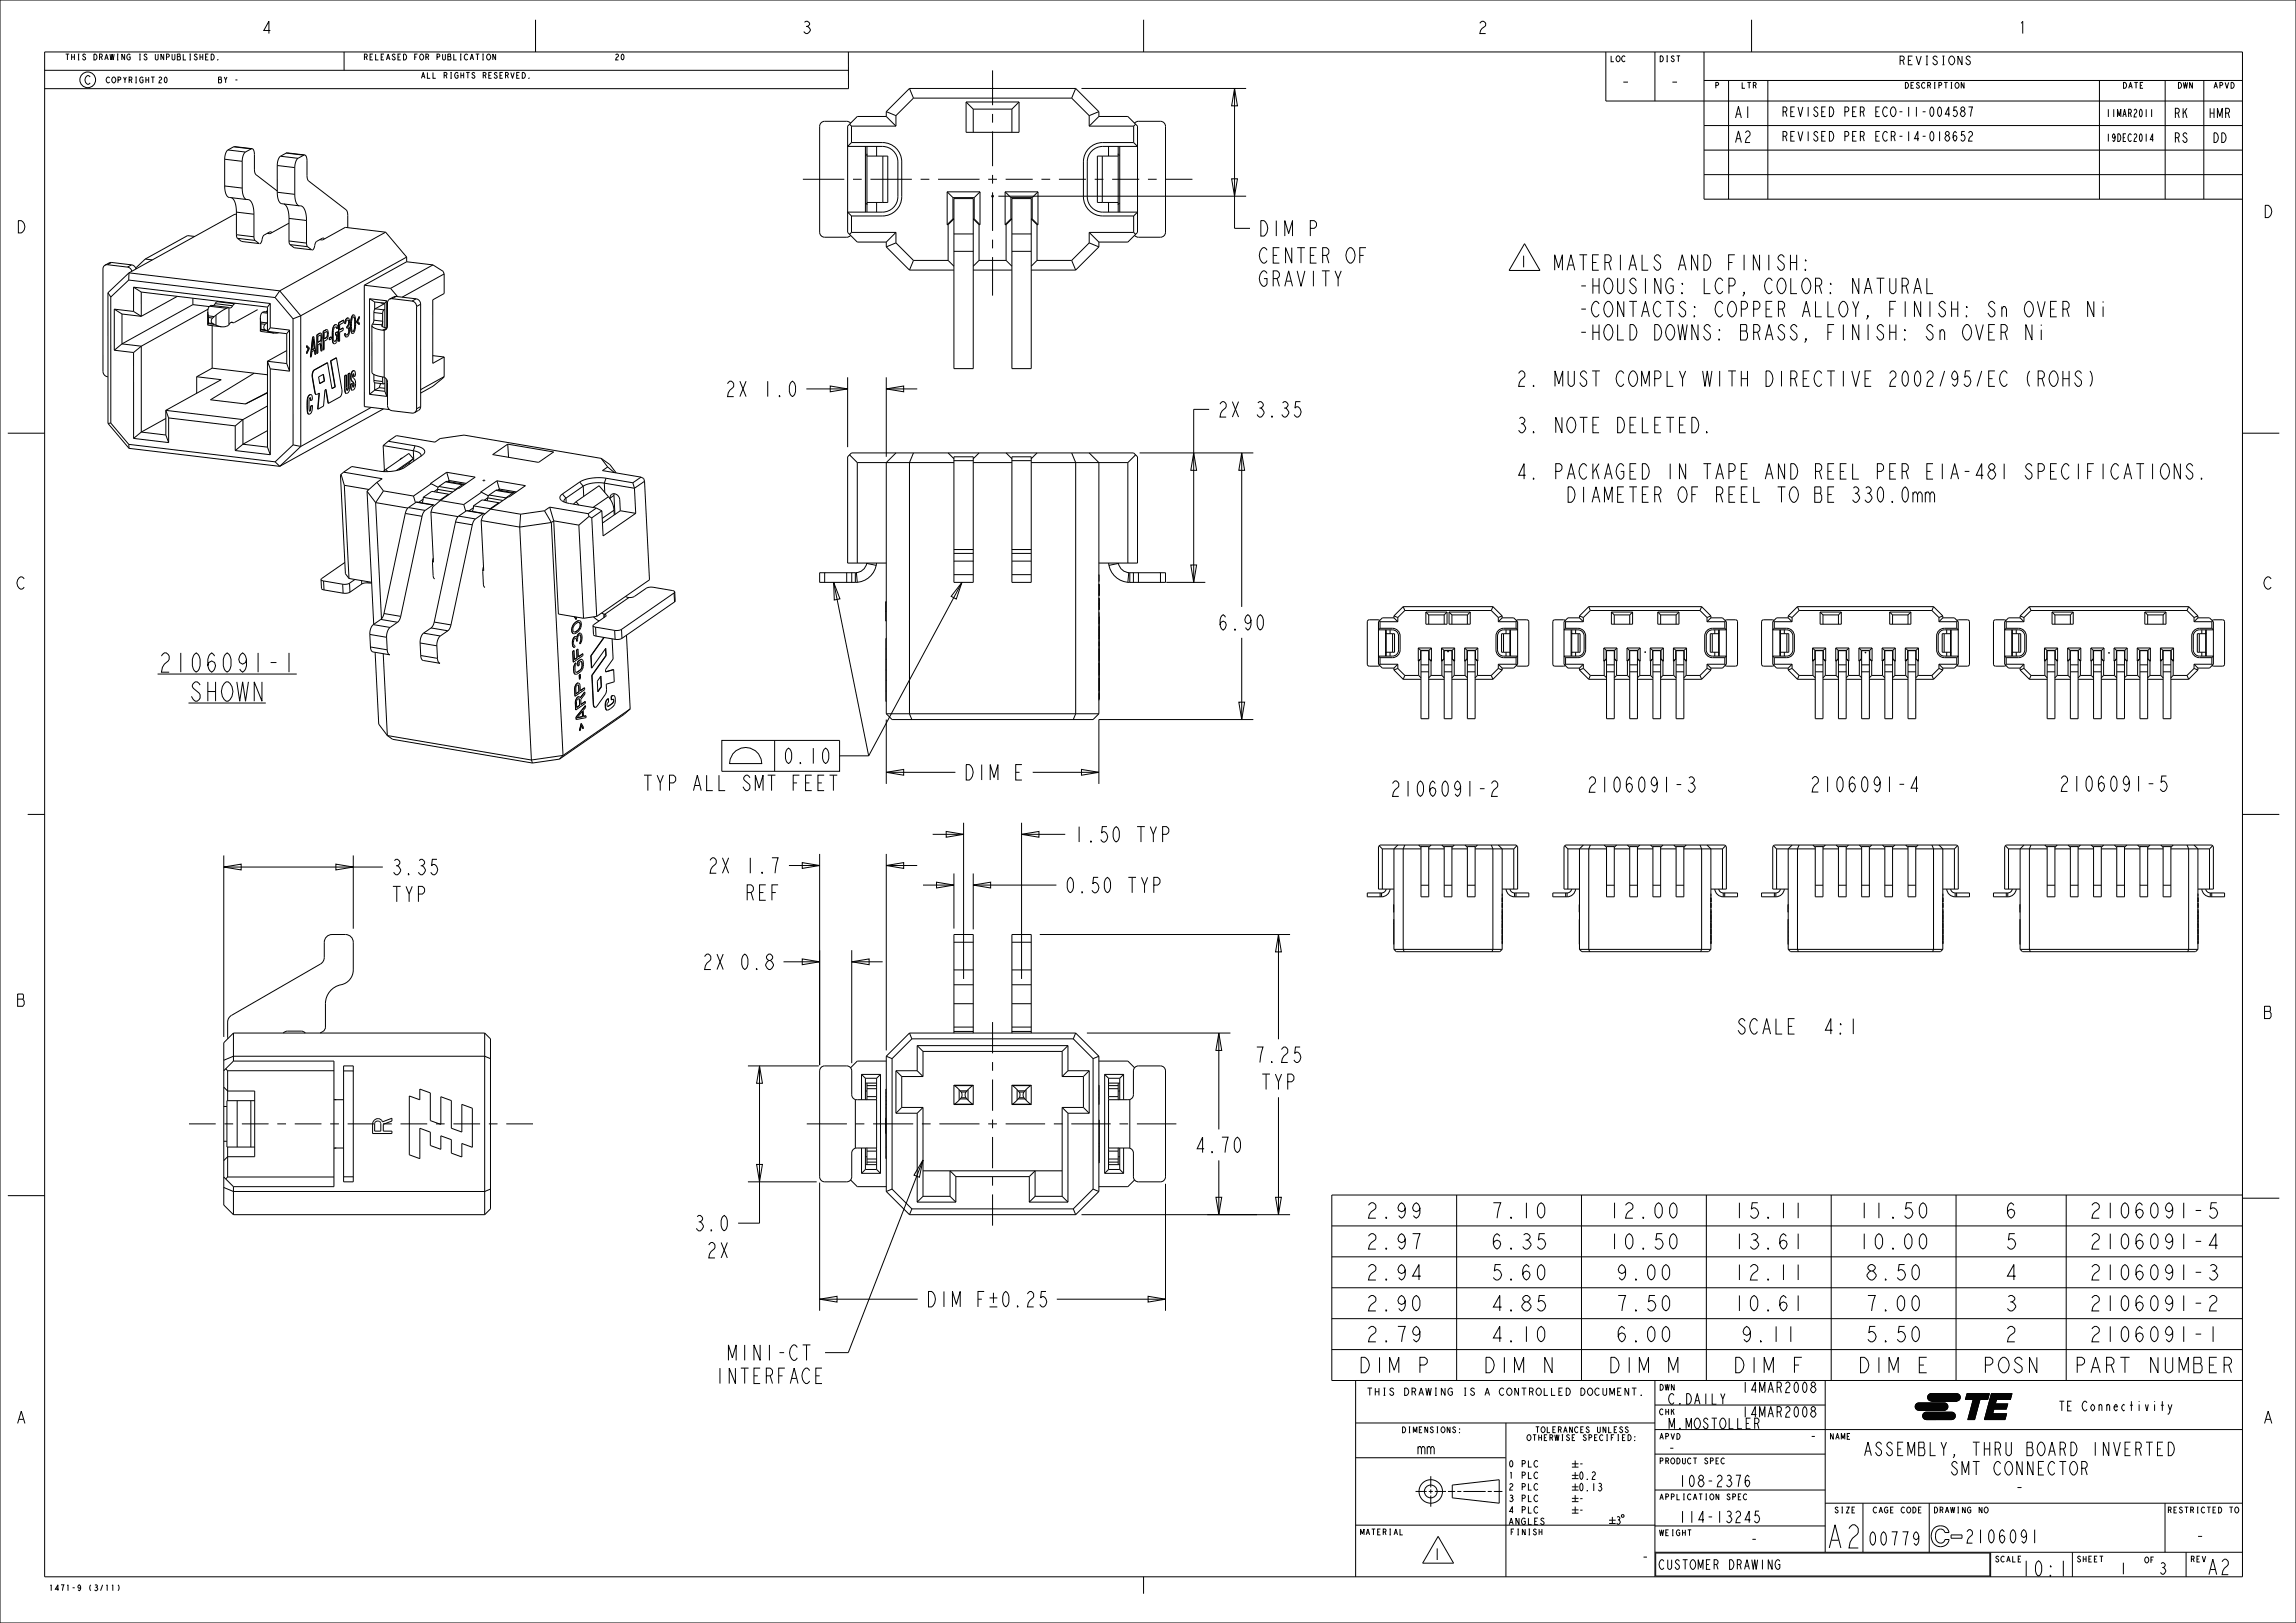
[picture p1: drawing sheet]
<svg xmlns="http://www.w3.org/2000/svg" width="594mm" height="420mm" viewBox="0 0 594 420" stroke-linecap="round" stroke-linejoin="round" font-family="sans-serif">
<defs><g id="words">
<text font-size="7.8" x="472.3" y="400.6">A2</text>
<g font-size="6.5">
<text x="41.2" y="174">2106091-1</text>
<text x="49" y="181.5">SHOWN</text>
</g>
<g font-size="5.2">
<text x="419" y="23.3">-</text>
<text x="431.7" y="23.3">-</text>
<text x="325.4" y="61.1">DIM P</text>
<text x="325.4" y="68.1">CENTER OF</text>
<text x="401.5" y="69.9">MATERIALS AND FINISH:</text>
<text x="325.4" y="74.1">GRAVITY</text>
<text x="407.6" y="76">-HOUSING: LCP, COLOR: NATURAL</text>
<text x="407.6" y="82">-CONTACTS: COPPER ALLOY, FINISH: Sn OVER Ni</text>
<text x="407.6" y="88">-HOLD DOWNS: BRASS, FINISH: Sn OVER Ni</text>
<text x="392" y="100">2. MUST COMPLY WITH DIRECTIVE 2002/95/EC (ROHS)</text>
<text x="187.4" y="102.6">2X 1.0</text>
<text x="314.8" y="107.9">2X 3.35</text>
<text x="392" y="112">3. NOTE DELETED.</text>
<text x="392" y="124">4. PACKAGED IN TAPE AND REEL PER EIA-481 SPECIFICATIONS.</text>
<text x="404.5" y="130">DIAMETER OF REEL TO BE 330.0mm</text>
<text x="314.8" y="163.1">6.90</text>
<text x="202.4" y="197.6">0.10</text>
<text x="249.2" y="201.9">DIM E</text>
<text x="166" y="204.6">TYP ALL SMT FEET</text>
<text x="359.5" y="206.1">2106091-2</text>
<text x="410.4" y="205">2106091-3</text>
<text x="468" y="205">2106091-4</text>
<text x="532.5" y="204.8">2106091-5</text>
<text x="277.6" y="217.9">1.50 TYP</text>
<text x="101" y="226.4">3.35</text>
<text x="182.9" y="226">2X 1.7</text>
<text x="101" y="233.4">TYP</text>
<text x="192.5" y="233">REF</text>
<text x="275.3" y="231">0.50 TYP</text>
<text x="181.5" y="250.9">2X 0.8</text>
<text x="449.1" y="267.6">SCALE</text>
<text x="471.5" y="267.6">4:1</text>
<text x="324.4" y="274.9">7.25</text>
<text x="326" y="281.9">TYP</text>
<text x="308.9" y="298.3">4.70</text>
<text x="353.3" y="315.2">2.99</text>
<text x="385.6" y="315.2">7.10</text>
<text x="416" y="315.2">12.00</text>
<text x="448.3" y="315.2">15.11</text>
<text x="480.6" y="315.2">11.50</text>
<text x="518.4" y="315.2">6</text>
<text x="540.7" y="315.2">2106091-5</text>
<text x="179.4" y="318.5">3.0</text>
<text x="353.3" y="323.2">2.97</text>
<text x="385.6" y="323.2">6.35</text>
<text x="416" y="323.2">10.50</text>
<text x="448.3" y="323.2">13.61</text>
<text x="480.6" y="323.2">10.00</text>
<text x="518.4" y="323.2">5</text>
<text x="540.7" y="323.2">2106091-4</text>
<text x="182.6" y="325.5">2X</text>
<text x="353.3" y="331.2">2.94</text>
<text x="385.6" y="331.2">5.60</text>
<text x="417.9" y="331.2">9.00</text>
<text x="448.3" y="331.2">12.11</text>
<text x="482.5" y="331.2">8.50</text>
<text x="518.4" y="331.2">4</text>
<text x="540.7" y="331.2">2106091-3</text>
<text x="239.4" y="338.2">DIM F±0.25</text>
<text x="353.3" y="339.2">2.90</text>
<text x="385.6" y="339.2">4.85</text>
<text x="417.9" y="339.2">7.50</text>
<text x="448.3" y="339.2">10.61</text>
<text x="482.5" y="339.2">7.00</text>
<text x="518.4" y="339.2">3</text>
<text x="540.7" y="339.2">2106091-2</text>
<text x="353.3" y="347.2">2.79</text>
<text x="385.6" y="347.2">4.10</text>
<text x="417.9" y="347.2">6.00</text>
<text x="450.2" y="347.2">9.11</text>
<text x="482.5" y="347.2">5.50</text>
<text x="518.4" y="347.2">2</text>
<text x="540.7" y="347.2">2106091-1</text>
<text x="187.9" y="352">MINI-CT</text>
<text x="184.7" y="358">INTERFACE</text>
<text x="351.4" y="355.2">DIM</text>
<text x="366.3" y="355.2">P</text>
<text x="383.7" y="355.2">DIM</text>
<text x="398.6" y="355.2">N</text>
<text x="416" y="355.2">DIM</text>
<text x="430.9" y="355.2">M</text>
<text x="448.3" y="355.2">DIM</text>
<text x="463.2" y="355.2">F</text>
<text x="480.6" y="355.2">DIM</text>
<text x="495.5" y="355.2">E</text>
<text x="512.9" y="355.2">POSN</text>
<text x="537" y="355.2">PART</text>
<text x="555.5" y="355.2">NUMBER</text>
<text x="522.6" y="407.9">10:1</text>
<text x="570.9" y="407.5">A2</text>
</g>
<g font-size="4.6">
<text x="481.9" y="376.7">ASSEMBLY, THRU BOARD INVERTED</text>
<text x="504.3" y="381.7">SMT CONNECTOR</text>
<text x="483.1" y="399.9">00779</text>
<text x="508.2" y="399.3">2106091</text>
</g>
<g font-size="4.1">
<text x="67.5" y="8.7">4</text>
<text x="207.2" y="8.7">3</text>
<text x="382.1" y="8.7">2</text>
<text x="521.8" y="8.7">1</text>
<text x="585.3" y="56.3">D</text>
<text x="4" y="60.3">D</text>
<text x="4" y="152.5">C</text>
<text x="585.3" y="152.5">C</text>
<text x="4" y="260.4">B</text>
<text x="585.3" y="263.6">B</text>
<text x="4" y="368.4">A</text>
<text x="585.3" y="368.4">A</text>
</g>
<g font-size="3.9">
<text x="448.6" y="30.5">A1</text>
<text x="448.6" y="36.9">A2</text>
<text x="393" y="69.2">1</text>
<text x="366.5" y="376.3">mm</text>
<text x="434.1" y="384.8">108-2376</text>
<text x="434.1" y="394">114-13245</text>
<text x="452.6" y="399.8">-</text>
<text x="370.6" y="403.7">1</text>
<text x="424.4" y="404.4">-</text>
<text x="548.1" y="407.4">1</text>
<text x="558.4" y="407.4">3</text>
</g>
<g font-size="3.6">
<text x="431.4" y="363.4">C.DAILY</text>
<text x="450.4" y="360.4">14MAR2008</text>
<text x="431.4" y="369.7">M.MOSTOLLER</text>
<text x="450.4" y="366.7">14MAR2008</text>
<text x="431.4" y="376.1">-</text>
<text x="468" y="373.1">-</text>
</g>
<g font-size="3.3">
<text x="460.8" y="30.2">REVISED PER ECO-11-004587</text>
<text x="562.3" y="30.5">RK</text>
<text x="571.3" y="30.5">HMR</text>
<text x="460.8" y="36.5">REVISED PER ECR-14-018652</text>
<text x="562.3" y="36.9">RS</text>
<text x="572.3" y="36.9">DD</text>
<text x="532.4" y="365.1">TE Connectivity</text>
<text x="429" y="406.1">CUSTOMER DRAWING</text>
</g>
<g font-size="2.9">
<text x="491" y="16.8">REVISIONS</text>
<text x="21.7" y="21.8">C</text>
</g>
<g font-size="2.6">
<text x="544.7" y="30.3">11MAR2011</text>
<text x="544.7" y="36.6">19DEC2014</text>
<text x="408.3" y="379.8">-</text>
<text x="408.3" y="382.9">0.2</text>
<text x="408.3" y="385.8">0.13</text>
<text x="408.3" y="388.8">-</text>
<text x="408.3" y="391.8">-</text>
</g>
<g font-size="2.5">
<text x="354.3" y="361.1">THIS</text>
<text x="363.6" y="361.1">DRAWING</text>
<text x="378.4" y="361.1">IS</text>
<text x="384" y="361.1">A</text>
<text x="387.7" y="361.1">CONTROLLED</text>
<text x="408.1" y="361.1">DOCUMENT.</text>
</g>
<g font-size="2.2">
<text x="390.2" y="379.7">0</text>
<text x="390.2" y="382.6">1</text>
<text x="393.3" y="379.7">PLC</text>
<text x="393.3" y="382.6">PLC</text>
<text x="390.2" y="385.6">2</text>
<text x="390.2" y="388.6">3</text>
<text x="393.3" y="385.6">PLC</text>
<text x="393.3" y="388.6">PLC</text>
<text x="390.2" y="391.6">4</text>
<text x="390.2" y="394.6">ANGLES</text>
<text x="393.3" y="391.6">PLC</text>
</g>
<g font-size="2">
<text x="16.7" y="15.5">THIS</text>
<text x="23.8" y="15.5">DRAWING</text>
<text x="35" y="15.5">IS</text>
<text x="39.2" y="15.5">UNPUBLISHED.</text>
<text x="93.9" y="15.5">RELEASED</text>
<text x="106.6" y="15.5">FOR</text>
<text x="112.2" y="15.5">PUBLICATION</text>
<text x="158.9" y="15.5">20</text>
<text x="416.5" y="16">LOC</text>
<text x="429.2" y="16">DIST</text>
<text x="27.3" y="21.4">COPYRIGHT 20</text>
<text x="56.3" y="21.4">BY -</text>
<text x="108.8" y="20.3">ALL</text>
<text x="114.4" y="20.3">RIGHTS</text>
<text x="124.3" y="20.3">RESERVED.</text>
<text x="443.5" y="22.9">P</text>
<text x="450.4" y="22.9">LTR</text>
<text x="492.6" y="22.9">DESCRIPTION</text>
<text x="549" y="22.9">DATE</text>
<text x="563.2" y="22.9">DWN</text>
<text x="572.5" y="22.9">APVD</text>
<text x="429.2" y="359.8">DWN</text>
<text x="362.5" y="370.8">DIMENSIONS:</text>
<text x="397" y="370.7">TOLERANCES</text>
<text x="412.5" y="370.7">UNLESS</text>
<text x="429.2" y="366.1">CHK</text>
<text x="394.8" y="372.8">OTHERWISE</text>
<text x="408.9" y="372.8">SPECIFIED:</text>
<text x="429.2" y="372.5">APVD</text>
<text x="473.2" y="372.5">NAME</text>
<text x="429.2" y="378.8">PRODUCT</text>
<text x="440.4" y="378.8">SPEC</text>
<text x="429.2" y="388.1">APPLICATION</text>
<text x="446" y="388.1">SPEC</text>
<text x="474.4" y="391.5">SIZE</text>
<text x="484.4" y="391.5">CAGE</text>
<text x="491.5" y="391.5">CODE</text>
<text x="500.1" y="391.5">DRAWING</text>
<text x="511.4" y="391.5">NO</text>
<text x="560.6" y="391.5">RESTRICTED</text>
<text x="576.1" y="391.5">TO</text>
<text x="351.7" y="397.2">MATERIAL</text>
<text x="390.6" y="397.2">FINISH</text>
<text x="429.2" y="397.4">WEIGHT</text>
<text x="516" y="404.2">SCALE</text>
<text x="537.2" y="404.2">SHEET</text>
<text x="554.7" y="404.4">OF</text>
<text x="566.6" y="404.2">REV</text>
<text x="12.5" y="411.6">1471-9</text>
<text x="22.4" y="411.6">(3/11)</text>
</g>
</g></defs>
<g fill="none" stroke="#000" stroke-width=".26">
<path d="M0 0h594v420h-594zM11.6 18.2h207.9M11.6 13.4h568.6v394.6h-568.6zM56.3 15.4l.1 .1zM89 13.4v4.8M138.6 5.1v8.3M219.5 13.4v9.5h-207.9M256.8 18.2v9M295.9 5.1v8.3M415.4 13.4v12.7h164.8M428.1 13.4v12.7M440.8 13.4v38.1h139.4"/>
<path d="M453.2 5.1v8.3M59 38.8a3.1 3.1 0 0 0-.9 2.4M59 38.8l4.5 .5M60.4 38l4.8 .5M60.4 38l-1.4 .8M60.4 38l4.6 .5M63.5 39.3a3.1 3.1 0 0 0-.8 2.4M65 38.5l-1.5 .8M65.2 38.5a1.43 1.43 0 0 1 .6 1.5v4l.3 1 5.6 4.4M65.2 38.5h-.2M74 39.6l4.8 .5M74 39.6l-1.4 .8"/>
<path d="M74 39.6l4.6 .6M219.8 32.1l.5 .5M220.1 31.9l-1-.5h-5.7a1.3 1.3 0 0 0-1.3 1.3v27.4a1.3 1.3 0 0 0 1.3 1.3h5.7l1-.5M220.3 36.9h8a5 5 0 0 1 5 5v9a5 5 0 0 1-5 5h-8M220.3 36.9l-1 1h9a4 4 0 0 1 4 4v9a4 4 0 0 1-4 4h-9l1 1M220.3 32.6v4.3M220.3 32.6h11.5M223.9 37.9v17M224.3 39.8l-.1 .3h-.3M224.3 37.9v17M226.8 37.9v2.5M229.3 28.9v1.2"/>
<path d="M229.3 30.1h-7.5l-2.5 2.5v27.5l2.5 2.5h7.5M229.3 30.1l2.5 2.5M229.3 28.9l2.5 1M231.8 29.9v2.7M235.3 22.9l-6 6M235.3 22.9l1 2.5M235.3 22.9h43M236.3 25.4l-4.5 4.5M236.3 25.4h41M249.9 26.4v7.8h13.7v-7.8M249.9 26.4l1.9 1.8M249.9 26.4h13.7"/>
<path d="M251.8 28.2v6M251.8 28.2h10M256.8 29.5v2.2M256.8 34v9M261.8 28.2v6M263.6 26.4l-1.8 1.8M277.3 25.4l4.5 4.5M278.3 22.9l-1 2.5M278.3 22.9l6 6M281.8 29.9v2.7M281.8 32.6h11.5M284.3 28.9v1.2"/>
<path d="M284.3 30.1h7.5l2.5 2.5v27.5l-2.5 2.5h-7.5M284.3 28.9l-2.5 1M284.3 30.1l-2.5 2.5M286.8 37.9v2.5M289.3 37.9v17M289.3 39.8v.3h.4M289.7 37.9v17M293.3 36.9h-8a5 5 0 0 0-5 5v9a5 5 0 0 0 5 5h8M293.3 36.9l1 1h-9a4 4 0 0 0-4 4v9a4 4 0 0 0 4 4h9l-1 1M293.3 32.6v4.3M293.5 31.9l1-.5h5.7a1.3 1.3 0 0 1 1.3 1.3v27.4a1.3 1.3 0 0 1-1.3 1.3h-5.7l-1-.5M293.8 32.1l-.5 .5"/>
<path d="M440.8 32.5h139.4M440.8 20.8h139.4M440.8 38.8h139.4M447.2 20.8v30.7M457.4 20.8v30.7M509.3 27.7h1l-.5 2.5M509.3 34.4l.4-.4h.2l.4 .4a.97 .97 0 0 1-.6 1.1l-.4 1h1M543.1 20.8l.1 30.7M560.1 20.8l.1 30.7M570.1 20.8l.1 30.7M58.1 41.2v6.9M58.1 41.2l4.6 .5"/>
<path d="M58.1 48.1a2.82 2.82 0 0 0 1.1 3l4.6 .5M58.1 48.1l4.6 .6M59.9 51.2a3.1 3.1 0 0 1 1.2 3l.1 .7M61.2 54.9v5.8M61.2 54.9l4.5 .5M61.2 55.5l-.4-.1-27.4 15.2M62.7 41.7v7M62.7 48.7a2.82 2.82 0 0 0 1 2.9h.1M63.8 51.6h.4a1.79 1.79 0 0 1 1.2 1.4l.3 2.4M65.7 55.4v5.9M71.7 42.8v7M71.7 42.8l4.6 .6"/>
<path d="M71.7 49.8a2.82 2.82 0 0 0 1.1 2.9l4.6 .6M71.7 49.8l4.6 .5M72.6 40.4a3.1 3.1 0 0 0-.9 2.4M72.6 40.4l4.5 .6M73.5 52.8a3.1 3.1 0 0 1 1.2 3l.1 .7M74.8 56.5v5.9M74.8 56.5l4.5 .6M74.8 57.7l-5 2.8-.7-.1M76.3 43.4v6.9M76.3 50.3a2.82 2.82 0 0 0 1 2.9l.1 .1M77.1 41a3.1 3.1 0 0 0-.8 2.4M77.4 53.3h.4a1.79 1.79 0 0 1 1.2 1.4l.3 2.4"/>
<path d="M78.6 40.2l-1.5 .8M78.8 40.1a1.43 1.43 0 0 1 .6 1.5v4l.3 1.1 9.9 7.7 .4 1v3.5M78.8 40.1l-.2 .1M79.3 57.1v5.8M207.7 46.4h10.7M220.3 55.9v4.2M220.7 46.4h2.2M223.9 52.6h.3l.1 .4M224.3 40.4h5.4v12h-5.4M225.2 46.4h10.7M226.8 52.4v2.5M228.4 40.4v12"/>
<path d="M238.2 46.4h2.2M242.7 46.4h10.7M245 49.6v8.5M245 49.6l1.5 1.5M245 58.1h.3M245 49.6h8.5M245.3 58.1v9.3M246.5 51.1v5.5M246.5 56.6l-1.5 1.5M246.5 56.6h.3l-1.5 1.5M246.5 51.1h5.5M246.8 51.4h5v44h-5z"/>
<path d="M252 51.1v5.5M252 56.6h-.2l1.5 1.5M252 56.6l1.5 1.5M253.3 58.1v9.3M253.3 58.1h.2M253.5 49.6l-1.5 1.5M253.5 49.6v8.5M255.7 46.4h2.2M256.8 45.3v2.2M256.8 49.8v10M260 49.6v8.5M260 58.1h.3"/>
<path d="M260 49.6h8.5M260 49.6l1.5 1.5M260.2 46.4h7M260.3 58.1v9.3M261.5 56.6l-1.5 1.5M261.5 56.6h.3l-1.5 1.5M261.5 51.1v5.5M261.5 51.1h5.5M261.8 51.4h5v44h-5zM267 56.6h-.2l1.5 1.5M267 51.1v5.5M267 56.6l1.5 1.5"/>
<path d="M268.3 58.1h.2M268.3 58.1v9.3M268.5 49.6l-1.5 1.5M268.5 49.6v8.5M269.4 46.4h2.3M274 46.4h7M283.2 46.4h2.3M285.2 40.4v12M286.8 52.4v2.5M287.7 46.4h7M289.3 40.4h-5.4v12h5.4M289.7 52.6h-.4v.4"/>
<path d="M293.3 55.9v4.2M297 46.4h2.2M301.5 46.4h7M440.8 45.2h139.4M27.2 68.6l-.4 .4-.2 .6v26.5a1.41 1.41 0 0 0 1.3 1.4M27.8 68.5l-.6 .1M27.8 68.5l5.2 .6M27.9 75.8v33.8M27.9 75.8l.8 1.1M28.7 76.9v32.6M28.9 67.9l-.5 .1-1.2 .6M28.9 67.9l-1.1 .6"/>
<path d="M28.9 67.9l5.1 .6M33 69.1l.7 .4 .4 .7M33.3 72.5l-4.6 4.4M33.3 72.5l37.9 4.5M33.4 70.6l-.1 1.9M33.4 70.6l-5.5 5.2M33.4 70.6l39 4.7M34 68.5l.8 .4 .4 .7M34 68.5l-1 .6M34.6 74.3v6.3M34.6 74.3l1.9 1.3M34.6 74.3l35.3 4.2"/>
<path d="M36.5 75.6v6.3M36.5 75.6l32.7 3.9M37.6 67l-2.3 2.2v.3M37.6 67l1.8 .3M45.9 76.7l-9.4 5.2M49.9 77.2v1.6M49.9 78.8l-18.3 10.2M49.9 78.8l4.3 .5M50.4 61.2l-1.9-.2-10.9 6M54.2 79.3l-.3 .5-.1 .9M54.2 79.3l.4-.3 4.5 .6M54.2 79.3l4.4 .5"/>
<path d="M55.7 78.6l-.5 .5M55.7 78.6l4.5 .5M56.1 78.1l-.4 .5M56.1 78.1l4.6 .5M56.4 77.9l-.3 .2M58.6 79.8l-2.7 1.7M59.1 79.6h.1M59.1 79.6l-.5 .2M59.2 79.6v4.4M60.2 79.1l-.5 .5h-.5M60.7 78.6l-.5 .5M60.9 78.5l-.2 .1"/>
<path d="M61.2 60.7l.2 1M61.2 60.7l4.5 .6M61.4 61.7l1.1 .8 4.5 .5-1-.8M61.4 61.7l4.6 .5M65.7 61.3l.3 .9M69.2 79.5v6.3M69.9 78.5v6.3M69.9 78.5l-.7 1M70.3 60.2l-.5-.2-1.5 .8-.5 1.1a1.15 1.15 0 0 1-.7 1.2M71.2 77l4.6 5.5M72.4 75.3l-1.2 1.7M72.4 75.3l5.4 6.4"/>
<path d="M74.8 62.4l.2 .9M74.8 62.4l4.5 .5M75 63.3l1.1 .8 4.5 .6-1-.9M75 63.3l4.6 .5M79.3 62.9l.3 .9M83.9 61.8l-.5-.2-1.5 .9-.5 1.1a1.15 1.15 0 0 1-.6 1.1M94.2 73.8l.1 31.4 6.5 .8M94.2 73.8l6.8 .8M95.6 77.3l4.5 .5M95.6 77.3l1.3 .8M95.6 77.3v24.7M96.9 78.1v1.9"/>
<path d="M96.9 78.1l2.7 .4M97.1 79.9l-.4 1M97.1 79.9l2.2 .3M98.6 78.3l1 .2-2.5 1.4M99.6 78.5v6.3M99.8 60.1l-10.5-1.3-5.9 3.3-.7-.1M99.8 60.1l-27.4 15.2M99.8 60.1l5.4 6.4M100.1 77.8l-.5 .7M100.1 77.8v7.1M100.8 77.4l-.4 .4-.2 .5v6.3l-.3 .6-.5 .3M101 74.6l1.8 2.2"/>
<path d="M101.4 77.3l-.6 .1M101.4 77.3l5.2 .6M102.5 76.7l-.5 .1-1.2 .6M102.5 76.7l5.1 .6M102.5 76.7l-1.1 .6M105.2 66.5l-27.4 15.2M105.2 66.5v1.2M105.2 67.7l-11 6.1M105.2 67.7l6.8 .9M106.6 77.9a1.41 1.41 0 0 1 1.2 1.4M107.6 77.3a1.41 1.41 0 0 1 1.2 1.4M107.6 77.3l-1 .6"/>
<path d="M107.8 79.3v26.5M108.8 78.7l-1 .6M108.8 78.7v26.5M112 68.6l-11 6M112 68.6l2.7 1.6 .2 .7M114.9 70.9l-10.8 6M114.9 70.9v5.1l-2.9 1.6v16.4l2.9-1.6M220.3 60.1l-.5 .5M220.3 60.1h11.5M229.3 62.6v1.3M229.3 63.9l6 6M231.8 60.1v2.8"/>
<path d="M231.8 62.9l4.5 4.5M231.8 60.1l-2.5 2.5M231.8 62.9l-2.5 1M235.3 69.9h11.5M236.3 67.4l-1 2.5M236.3 67.4h9M245.3 67.4l1.5 1.5M246.8 65h5M246.8 60.5h5M251.8 69.9h10M253.3 67.4h7M253.3 67.4l-1.5 1.5"/>
<path d="M256.8 62v2.3M256.8 66.5v10M260.3 67.4l1.5 1.5M261.8 65h5M261.8 60.5h5M266.8 69.9h11.5M268.3 67.4h9M268.3 67.4l-1.5 1.5M277.3 67.4l1 2.5M281.8 60.1v2.8M281.8 60.1h11.5M281.8 62.9l2.5 1"/>
<path d="M281.8 60.1l2.5 2.5M281.8 62.9l-4.5 4.5M284.3 62.6v1.3M284.3 63.9l-6 6M293.3 60.1l.5 .5M394.4 63.1l4 6.9h-8zM29.6 80v10.6M29.6 80l2 1.3M29.6 80l5 .6M29.6 90.6l5 .6M31.6 81.3v7.7M31.6 81.3l4.9 .6"/>
<path d="M31.6 89l-2 1.6M31.6 89l4.9 .6M34.6 80.6l1.9 1.3M34.6 91.2v22.3M36.5 89.6l.1 22.2M36.5 89.6l-1.9 1.6M50.9 97.5v4.3M50.9 97.5l6.3 .8-14.3 7.9M53.8 80.7v3.4M53.8 80.7v.6M53.8 84.1l3.5 .5M53.8 81.3v.4"/>
<path d="M53.8 81.3v2.6M53.8 83.9v.2M53.8 80l-17.3 9.6M53.8 81.7l.1 .5M53.8 81.7l1.6 .2M53.8 83.8v.1M53.8 83.8l1.6 .1M53.9 82.2v1.4M53.9 82.2l1.1 .1M53.9 83.6l-.1 .2M53.9 83.6l1.1 .1M54.9 84.3v11"/>
<path d="M54.9 95.3l14.3 1.7M54.9 95.3l-4 2.2M55 82.3a.88 .88 0 0 0 0 1.4M55 83.7l.4 .2M55.4 81.9l-.4 .4M55.4 83.9l.5 .3M55.9 81.5l-.5 .4M55.9 81.5v2.7M55.9 84.2l1.4 .4M59.2 84l-.7 .5-1.2 .1M59.8 83.4l.6 .1M59.9 83.4h.3"/>
<path d="M60.2 83.4l-.5 .1-.5 .5M60.2 83.4l.2 .1M65.8 96.6l-11.3 6.9 9 1M66.7 80.1l-6.3 3.4M67.4 82.3v3.4M67.4 85.7l3.5 .5M67.4 82.9v.5M67.4 82.9v2.6M67.4 85.5v.2M67.4 83.4l.1 .4M67.4 83.4l1.6 .1M67.4 85.4v.1"/>
<path d="M67.4 85.4l1.6 .2M67.5 83.8v1.4M67.5 83.8l1.1 .1M67.5 85.2l1.1 .1M67.5 85.2l-.1 .2M67.9 80.9l-.5 .7v1.3M67.9 80.9l1.3 .1M68.6 83.9a.88 .88 0 0 0 0 1.4M68.6 85.3l.4 .3M69 83.5l-.4 .4M69 85.6l.2 .1M69.2 80.8l-1-.2-.3 .3"/>
<path d="M69.2 83.4l-.2 .1M69.2 85.8l5 .6M69.2 80.3l-.4 .4M69.2 93.5l5 .6M69.2 93.5l.7 2M69.2 93.5v22.2M69.5 85.8l1.4 .4M69.9 84.8l5 .6M69.9 84.8l-.7 1M69.9 95.5l5 .5M69.9 95.5v22.2M72 86.1l-1.1 .1"/>
<path d="M74.2 86.4v7.7M74.2 90.7l-5 2.8M74.2 94.1l.7 1.9M74.9 85.4v10.6M74.9 85.4l-.7 1M75.8 82.5v32.6M77.8 81.7v33.8M77.8 81.7l-2 .8M79.3 89.8h.1M79.3 89.8l.5 .4M79.3 91.2l.1 .3M79.4 89.4h.1"/>
<path d="M79.4 91.5h.1M79.4 89.4l.7 .7-.7 1.4M79.4 89.4l-.1 .4M79.8 90.2l-.5 1M80.3 92.4h.1M80.8 97.6h.1M80.8 97.6l.6 3.9M80.9 97.6l.6 3.9M80.9 87.3l-.6 5.1M81 87.8l.3 2.4M81.1 87.1h.1M81.2 87.1l-.3 .2"/>
<path d="M81.2 87.1l.6 4.5-.3 .2M81.3 95.7a2.16 2.16 0 0 0-.5 1.9M81.3 95.7v.1a2.16 2.16 0 0 0-.4 1.8M81.3 90.2h.1M81.3 90.2l-.6 .3M81.4 90.2l-.4-2.6-.3 3M81.4 90.2l-.7 .4M81.5 91.7v.1M81.5 91.8l-.1-1.2-.7 .4-.1 1.3-.3 .1M82 86.6h.1M82 86.6v4.9M82 91.5h.1"/>
<path d="M82.4 97.6l1.3-.7 .3 1.7-1.3 .7zM82.8 86.2h.1M82.9 86.2l.3 .2 .1 .7-.2 1.5 .3 2.1-.3 .2M82.9 86.2l-.9 .4M83 86.7l.1 .5M83 88.1l-.1 .1M83 88.1h.1M83 86.7l-.8 .3v1.6l.7-.4M83 87.8h.1M83 87.8v.3M83.1 87.5h.1M83.1 87.5l-.1 .3"/>
<path d="M83.1 90.9h.1M83.1 87.8l-.1 .3M83.1 87.2v.3M83.1 87.5v.3M83.1 90.9l-.3-2-.6 .3v2.2l-.2 .1M83.6 96.9l.4 1.7M83.6 85.7v.1M83.6 85.7v4.9M83.6 90.6h.1M84.4 85.3h.1M84.5 85.3h.2a2.62 2.62 0 0 1-.2 2.7l-.6 .3v2.2l-.3 .1M84.5 85.3l-.9 .4"/>
<path d="M84.6 85.8l.1 .2M84.6 87.2l-.1 .1M84.6 87.2h.1M84.7 93.9h.1M84.7 86h.1M84.7 86v.3M84.7 86.3h.1M84.7 86.3v.3M84.7 86.6v.3M84.7 86l-.2-.2-.6 .4v1.5l.6-.4M84.7 86.9l-.1 .3M84.7 93.9l1.2 6.7 .8-.5"/>
<path d="M84.7 93.9l-3.4 1.8M85.2 87.4v.6M85.5 93.4l1.2 6.7M85.7 87.2h.1M85.7 87.2v.5l-.5 .3M85.7 87.2l-.5 .2M86 86.1h.1M86 86.1v1.5M86 87.6h.1M86 87.6v.5M86 85.6h.1M86 85.6v.5"/>
<path d="M86 88.1h.1M86 88.1l.1 .4M86.1 85.1h.1M86.1 85.1l-.1 .5M86.1 88.5h.1M86.1 88.5l.1 .3M86.2 88.8l.2 .2M86.3 89h.1M86.5 84.1h.1M86.6 84.1l-.5 1M86.8 86.1v.7M86.8 86.1h.1"/>
<path d="M86.8 84h.1M86.8 88.2h.1M86.8 86.8l.4-.2v.8M86.9 84l.3 .1 .1 .3 .1 .5-.2 .1M86.9 84l-.4 .1M87 92.6h.1M87 84.6l.1 .1M87 84.6l-.6 .3-.2 1.1 .1 2.2 .3 .2 .3-.2M87 88l-.2 .2M87 92.6l1.5 8.3a2.16 2.16 0 0 1-.5 1.8l-3 1.7M87 92.6l-1.5 .8M87.1 84.7l.1 .3"/>
<path d="M87.1 87.7l-.1 .3M87.1 87.7h.1M87.1 85h.1M87.1 86.6v.8M87.1 87.4h.1M87.1 87.4v.3M87.2 87.4l-.1 .3M87.4 85.8a4.2 4.2 0 0 1-.3 2.8l-.7 .4M87.4 85.8l-.6 .3M87.6 83.5h.1M87.6 83.5l.1 4.9M87.6 88.4h.1"/>
<path d="M88.8 84.9l-.9 .4M88.8 84.9v.6l-.9 .5v2.2l-.2 .2M88.9 82.8h.1M88.9 82.8l-1.3 .7M88.9 82.8v.7l-1 .5v1.4l.9-.5M89.2 86.4v.3M89.2 97.2l.1 .1M89.2 97.2v3.3M89.2 83.8h.1M89.2 86.7l.2 .4M89.2 83.4h.1M89.2 83.4v.4"/>
<path d="M89.3 97.3v3.2M89.3 86.3h.1M89.4 82.9h.1M89.4 82.9l-.2 .5M89.4 87.1h.1M89.4 87.1l.2 .1M89.4 86.3l.2 .4 .3-.1M89.4 86.3l-.2 .1M89.5 82.6l-.1 .3M89.5 87.2h.1M89.6 97l.1 4M89.6 97l-.4 .2"/>
<path d="M89.6 97l-.3 .3M89.7 84.5l.1 .4M89.7 84.5h.1M89.8 82.3h.1M89.8 84.5v.4M89.8 84.9l.3-.1 .1 .2M89.8 82.3l-.3 .3M89.9 84.4l-.1 .1M89.9 84.4l-.2 .1M89.9 82.3h-.1M89.9 86.6l-.2 .1M90 96.8h.1"/>
<path d="M90 96.8v3.2M90 99.6h.1M90 82.8l.2 .2M90.1 82.3h.1M90.1 84.1h.1M90.1 86.4h.1M90.1 82.8l-.5 .3-.4 .7M90.1 82.3h-.3M90.1 82.3l.3 .8-.2 1.4a2.16 2.16 0 0 1-.5 2.7h-.1M90.1 84.1l-.2 .3M90.1 86.4l-.2 .2M90.1 96.8v3.2"/>
<path d="M90.1 83h.1M90.1 83l.1 .2M90.1 83.9h.1M90.1 86.2h.1M90.1 86.2v.2M90.2 83.9l-.1 .2M90.2 83.2h.1M90.2 83.2l.1 .2M90.2 83.4h.1M90.2 83.4l-.1 .5M90.2 86h.1M90.2 86l-.1 .2"/>
<path d="M90.2 85v.4M90.2 85l.1 .4M90.2 85.4h.1M90.2 85.4v.4M90.2 85.8h.1M90.2 85.8v.2M90.3 85.4v.4M90.3 85.8v.2M90.5 96.6l-.1 4.2-.4 .9-.4 .1-.2-.2M90.5 96.6l-.5 .2M90.5 96.6l-.4 .2M90.7 84.7h.1"/>
<path d="M90.7 84.7v.5M90.7 99.4l.1 .1M90.7 99.4v.2M90.7 99.6l.2 1.2M90.7 99.6h.1M90.7 97.6l.1 .6M90.7 97.6h.1M90.7 83.2v.6M90.7 85.2h.1M90.7 85.2l.1 .3M90.7 83.8v.9M90.7 84.7l.1 .5"/>
<path d="M90.8 82.9l-.1 .3M90.8 85.5l.1 .4M90.8 98.2l.1 .3M90.8 98.2h.1M90.8 85.2v.3M90.8 99.5v.1M90.8 99.6l.1 1.2M90.8 97.6l.1 .6M90.8 85.9l.4 .4M90.8 85.9h.1M90.9 98.2l.1 .3M90.9 96.5l-.2 1.1"/>
<path d="M90.9 96.5h.1M90.9 82.5l-.1 .4M90.9 82.1v.4M90.9 82.1h.1M90.9 98.5l.3 .2M90.9 98.5h.1M91 96.5l-.2 1.1M91 82.1l-.1 .4M91 98.5l.2 .3M91.1 81.7h.1M91.1 81.7l-.2 .4M91.1 86.3h.1"/>
<path d="M91.2 98.7l.2 .3M91.2 98.7v.1M91.2 81.7l-.2 .4M91.2 99.2v.9l.2 .1M91.2 99.2l-.5 .2M91.2 99.2l-.4 .3M91.2 98.8l.3 .2M91.3 96l-.4 .5M91.3 96h.1M91.4 99l.1 .5M91.4 99h.1M91.4 81.5a1.32 1.32 0 0 1 .6 1.6l-.1 2.2a.93 .93 0 0 1-.7 1"/>
<path d="M91.4 81.5l-.3 .2M91.4 81.5l-.2 .2M91.4 96.7l-.2 .8 .7 1 .1 1.2-.4 1.1-.4 .2-.3-.2M91.4 96.7v.1M91.4 96l.1-.1a1.04 1.04 0 0 1 .5 1.3l-.4 .2M91.4 96l-.4 .5M91.4 96.8l.1 .6M91.4 96.7h.1M91.4 96.7l.2 .7M91.5 99.9l-.1 .3M91.5 99.9h.1M91.5 99l.1 .5"/>
<path d="M91.5 97.4h.1M91.5 85.6l-.1 .2M91.5 95.9l-.2 .1M91.5 99.5v.4M91.5 99.5h.1M91.5 82l.3 .7M91.6 99.9l-.2 .3M91.6 82h-.2a5 5 0 0 0-.2 3.8h.2M91.6 97.4h.1M91.6 99.5v.4M91.8 82.7h.1M91.8 82.7v.6"/>
<path d="M91.8 84.6h.1M91.8 83.3h.1M91.8 83.3v.7M91.8 84h.1M91.8 84v.6M91.8 84.6l-.3 1M92.2 83.3l.8 .7M92.2 83.3h.1M92.3 83.3l.7 .7M92.9 81.9h.1M92.9 81.9l-.7 1.4M93 81.9v.3l-.5 1 .5 .4v.4"/>
<path d="M93 81.9l-.7 1.4M96.2 84.2v12.2a4.4 4.4 0 0 0 3.1 1.2h.1M96.2 84.2a1.33 1.33 0 0 0 1.3 .9l1.5 .3M96.4 83.9l-.2 .3M96.4 83.9l2.4 .1M96.7 80.9l2.3 .2M96.7 80.9v2M96.7 82.9l-.3 1M96.7 82.9l2.3 .2-.2 .9M96.7 96.9v1.6M96.7 98.5l.3 .6M96.7 98.5l2.3 .2"/>
<path d="M96.9 99.1v1.9M97 99.1l2.2 .2M98.5 99.2l-.4 1.1M98.8 84l-.1 .2a1.2 1.2 0 0 0 1.4 .7M99 85.4l.4 .1M99 81.1v3.4M99 97.5v1.2M99 98.7l.2 .6M99.3 80.2l-.3 .9M99.4 85.5v12.1M99.4 97.6l.6 .5 .2 .7 .1 6.1a1.41 1.41 0 0 0 1.1 1.4l5.3 .6 .5-.1M99.6 80.1l-.3 .1"/>
<path d="M99.6 97.7v3.6M99.6 99.2l-.4 .1M99.9 85.2l-.5 .3M100.1 98.2v4.4M100.1 84.9l-1.1 .5M112 92l2.9 .4M114.9 92.4v5.1M114.9 97.5l-6.1 3.3M114.9 97.5l-2.9 2.5-3.2 1.7M2 112.1h9.6M27.9 109.6l5.5 6.4M28.7 109.5l4.6 5.5"/>
<path d="M28.7 109.5l-.8 .1M33.3 115l37.9 4.5M33.3 115l.1 1M33.4 116l39 4.7M34.6 113.5l9 1M36.6 111.8l6.3 .8M36.6 111.8l-2 1.7M42.9 106.2l.7 2M42.9 106.2v6.4M42.9 106.2l20 2.4M42.9 108.3l-6.3 3.5M42.9 112.6l.7 1.9"/>
<path d="M43.6 108.2l17.3 2M43.6 108.2v6.3M60.9 110.2v6.4M60.9 116.6l9 1.1M62.9 108.6v6.4M62.9 108.6l-2 1.6M62.9 115l6.3 .7M62.9 115l-2 1.6M69.2 101.6l-5.7 2.9M69.2 101.7l-5.7 2.8M69.2 105.1l-6.3 3.5M69.2 111.4l-6.3 3.6"/>
<path d="M69.2 115.7l.7 2M71.2 119.5l1.2 1.2M75.8 115.1l2 .4M75.8 115.1l-4.6 4.4M77.8 115.5l-5.4 5.2M79.4 105l.2 1.9M79.4 105h.1M79.5 103.4l-.1 1.6M79.5 103.4h.1M79.5 105l.2 1.9M79.6 106.9l.3 .3M79.6 106.9h.1"/>
<path d="M79.6 103.4l-.1 1.6M79.7 102.6l-.2 .8M79.7 102.6h.1M79.8 102.6l-.2 .8M80.1 102.2l-.4 .4M80.1 102.2h.1M80.2 102.9l-.2 .5-.1 1.5 .1 1.3 .2 .2M80.2 102.2h.4l.2 .4v.8l-.4 .3M80.2 102.2l-.4 .4M80.2 102.9h.1M80.2 102.9l.1 .1M80.2 102.9l.2 .2"/>
<path d="M80.3 103v.6M80.3 103l.1 .1M80.3 106.1l-.1 .3M80.3 106.1h.1M80.3 103.6l.1 .1M80.3 103.6v.1M80.3 105.3v.8M80.3 105.3h.1M80.3 105.1l.1 .1M80.3 105.1v.2M80.3 102.1l-.2 .1M80.4 103.1v.6"/>
<path d="M80.4 106.1l-.2 .3M80.4 105.3v.8M80.4 105.2v.1M80.8 104.9a1.95 1.95 0 0 1-.7 2.3l-.4-.3M80.8 104.9l-.5 .2M80.8 104.9l-.4 .3M81.4 101.5l.4 .6M81.4 101.5h.1M81.5 101.5l.4 .6 .7-.4-.3 4.2M82.5 101.8l-.2 4.1M84.3 100.8l.7 3.6M85 104.4l-.7-3.6-.2 .1-.4 4.2-1.4 .8"/>
<path d="M86.7 100.1h.1M86.7 100.1l-.8 .4M89.2 100.5l.1 1.1M89.2 100.5h.1M89.3 100.5l.1 1.1M89.3 101.6l.2 .2M89.3 101.6h.1M89.8 101h.1M89.9 101h-.1M90 100.7l-.2 .3M90 100.7h.1M90 100v.7"/>
<path d="M90 100h.1M90.1 100.7l-.2 .3M90.1 100v.7M90.9 100.8l.2 .2M90.9 100.8h.1M95.6 102l4.5 .6M96 105.4l-18.2 10.1M96.9 101l2.7 .3M96.9 101l-1.3 1M98.1 100.3l1.5 .2M98.1 100.3l-1.2 .7M99.1 115.3l.4 6.5-.4 .2"/>
<path d="M99.1 115.3l7.8 1.3M99.2 105.8l-26.8 14.9M99.6 101.3l.5 1.3M100.4 114.2l-1.3 1.1M100.4 114.2l2.2-1.5 9.9 1.7 1.4-.9 6.2-.9 35.4 6M100.4 114.2l7 1.2M104 118.5l-.5 .4M105.8 119.8l-2.6 1.8M105.8 119.8l.1 .4M106.9 116.6a1.89 1.89 0 0 1 2 1.3v.2M106.9 116.6l.2 2.7M106.9 118.7l-1.1 1.1"/>
<path d="M106.9 118.7l-1.1-1.4-6 4.2M106.9 118.7l-4.4 3.1M107.4 115.4a3.4 3.4 0 0 1 2.4 1.1l.1 .5-.4 .6-4.7 3.3a10.5 10.5 0 0 1-6.9 1l-6.9-1.2-2.1 1.5M107.4 115.4l-.5 1.2M107.8 105.8l-.2 .6-.4 .4M108.8 105.2l-.3 .8-1.3 .8M108.8 105.2l-1 .6M127.5 117.6l3.9-2.7 11.8 2.1-3.9 2.7zM131.4 114.9l.2 3.4M155.5 118.6l2.3 1.6 1.6 2.2M155.5 118.6l1.7 2.2M219.8 117.7l2 2"/>
<path d="M221.8 119.7v26M221.8 119.7h25M231.8 117.2l-2.5 2.5v65M236.3 117.2l-1 2.5v65l.6 1.5M245.3 117.2l1.5 1.5M246.8 118.2h5v32.5h-5zM246.8 119.2h5M251.8 119.7h10M253.3 117.2l-1.5 1.5M260.3 117.2l1.5 1.5M261.8 118.2h5v32.5h-5zM261.8 119.2h5"/>
<path d="M266.8 119.7h25M268.3 117.2l-1.5 1.5M277.3 117.2l1 2.5v65l-.6 1.5M281.8 117.2l2.5 2.5v65M291.8 119.7v26M293.8 117.7l-2 2M580.2 112.1h9.5M88.2 122.7l-.1 .3 1.3 25.5 .9 1.2M88.2 122.7l.9 2.9M88.9 122.2l-.7 .5M88.9 122.2l10 1.7-1.4 .9M89.1 125.6l1.2 24.1"/>
<path d="M89.1 125.6l6.4 1.1M95 127.1l1.7 34.5M95 127.1l2.2 3M97.2 130.1l1.5 30M97.2 130.1l8.3 1.4M97.5 124.8l-2.5 2.3M97.5 124.8l1.7 2.2M99.2 127l-2 3.1M99.2 127l7.8 1.4M99.8 121.5l-.6 .5M99.8 121.5l.5 .5M104.9 132.9l-5.6 25.9"/>
<path d="M104.9 132.9l4.3 .7M105.7 131.3l-.5 .6-.3 1M105.7 131.3l4.3 .8M107 128.4l.5 1.7M107.7 130l4.5 .6M107.7 130l-2 1.3M107.7 130l4.3 .7M109.2 133.6l-5.5 25.9M109.5 129.2l-1.2 .8M109.5 128.7l-.3 1.4M109.5 128.7l4.3 .7M110 132.1l-.5 .6-.3 .9"/>
<path d="M111.5 132.5l.6 13-.2-.1M111.5 132.5l7 1.2M111.6 125.2l-4.6 3.2M111.6 125.2l1.8 .9M112 130.7l-2 1.4M112.2 130.6l.2 .2M112.2 130.6l-.2 .1M113.2 126.6l-.2 .8M113.2 126.6l3.9 .7M113.2 126.6l-.9 .6M113.5 125.9l-.3 .7M113.5 125.9l4.4 .7"/>
<path d="M113.8 129.4v.2M113.9 129.5l-2 1.7-.4 1.3M113.9 129.5l6.1 1.1M115.3 124.7l.4-.1 4.3 .7M115.3 124.7l-1.8 1.2M115.3 124.7l4.3 .7M115.6 122.2l-4.3 2.9 .3 .1M115.6 122.2l7.3 1.3-9 6M115.6 122.2l.6 2.1M116.1 127.9v.1M116.1 127.9l-4.4-.7-2.2 1.5M116.1 127.9l-2.3 1.5"/>
<path d="M116.2 124.3l-.4 .3M116.2 124.3v.4M116.2 124.3l4.4 .8M117.9 135.1l-5.6 25.9M117.9 135.1l4.3 .7M117.9 126.6l-.3 .4M118.7 133.6l-.5 .5-.3 1M118.7 133.6l4.3 .7M119.6 125.4l-1.7 1.2M120 130.6l.5 1.7M120 125.3l.2 .1M120 125.3l-.4 .1"/>
<path d="M120.7 132.2l4.5 .7M120.7 132.2l-2 1.4M120.7 132.2l4.3 .7M122.2 135.8l-5.5 25.9M122.5 131.4l-1.2 .8M122.5 130.9l-.3 1.4M122.5 130.9l4.3 .7M123 134.3l-.5 .6-.3 .9M124.5 134.7l.6 13-.2-.1M124.5 134.7l10 1.7M124.6 127.4l-4.6 3.2M124.6 127.4l1.8 .9"/>
<path d="M125 132.9l-2 1.4M125.2 132.9l.2 .2M125.2 132.9h-.2M126.2 128.8l-.2 .8M126.2 128.8l3.9 .7M126.2 128.8l-.9 .7M126.5 128.1l-.3 .7M126.5 128.1l4.4 .7M126.8 131.6v.2M126.9 131.7l-2 1.7-.4 1.3M126.9 131.7l7.8 1.4M128.3 126.9l.4-.1 4.3 .7"/>
<path d="M128.3 126.9l-1.8 1.2M128.3 126.9l4.3 .7M128.6 124.4l-4.2 3h.2M128.6 124.4l7.3 1.3-9 6M128.6 124.4l.6 2.2M129.1 130.1v.2M129.1 130.1l-4.4-.7-2.2 1.5M129.1 130.1l-2.3 1.5M129.2 126.6l-.4 .2M129.2 126.6v.3M129.2 126.6l4.4 .7M130.9 128.8l-.3 .4"/>
<path d="M132.6 127.6l-1.7 1.2M133 127.5l.2 .1M133 127.5l-.4 .1M134.5 136.4l3 60.3M134.7 133.1l-.2 3.3M140.9 132.2l-6.2 .9M140.9 132.2l1.7 3M142.2 131.2l-1.3 1M142.2 131.2l1.1 3.6M142.2 131.2l10 1.7M142.6 135.2l3.1 60.3M142.6 135.2l-8.1 1.2"/>
<path d="M143.3 134.8l-.7 .4M143.3 134.8l1.2 24.1 6.5 1.1M143.3 134.8l6.5 1.1M145.5 127.8a1.06 1.06 0 0 0-.6 1.2 1.06 1.06 0 0 0 1 .9l1.2 .4 7.2 1.2M145.5 127.8l.9 1.1M146.4 128.9l-.4 .5-.1 .5M146.4 128.9l.1 1.2M149 129.8l-.6 .7M149 129.8l.8 .9M149.8 135.9l1.2 24.1M150 124.7l-4.5 3.1M150 124.7l.9 1.1"/>
<path d="M150.9 125.8l-4.5 3.1M150.9 125.8l.1 2.7M152.2 132.9l.2 .7M152.4 133.6l-2.6 2.3M152.4 133.6l.7 .4M153.1 134l1.3 25.5M154.3 131.5l-2.1 1.4M154.3 131.5l1.4 .7M155.7 132.2l-2.6 1.8M155.7 132.2l.3 6.5 8.5-5.9M156.3 125a8.2 8.2 0 0 0-5.4 .8M156.3 125l.2 2.4"/>
<path d="M156.3 125l7.8 1.4M156.8 123.8a10.5 10.5 0 0 0-6.8 .9M156.8 123.8l-.5 1.2M156.8 123.8l6.9 1.1M157.2 120.8l-1.3 1 9.9 1.7M157.2 120.8l1.8 1.5M157.4 128.5l1 1.7 .4 1.8M157.4 128.5l-2.4-2.8-6 4.1M157.4 128.5l-4 2.8M157.8 128.9a1.17 1.17 0 0 1 1.1-1.2 1.17 1.17 0 0 1 1.2 .9l.2 .7 .2 2.9M157.8 128.9v.2M158.8 128.2l-1 .7"/>
<path d="M158.8 128.2l.3 4.9M158.8 132l.1 1.2M158.8 132l-3 2.2M158.9 127.8l-.1 .4M160.5 132.2l-4.6 3.2M160.5 132.2l4 .6M163.7 124.9l.4 1.5M164.1 126.4l.4 6.4M165.8 123.5l-2.1 1.4M165.8 123.5l.7 .3 .2 .7M166.7 124.5l-2.6 1.9M166.7 124.5l1.3 25.5-13.6 9.5"/>
<path d="M83.1 150l.1 2.3 .6 .4M83.1 150l.6 .3M83.7 150.3l.1 2.4M83.7 150.3l5 .9M83.8 152.7l5 .8M88.7 151.2l.1 2.3M89.2 145.6l-6.1 4.4M90.3 149.7l5.8 1M90.4 150.9l-.8 .3h-.9M90.4 150.9l.1 2.3M90.5 153.2l-.7 .3h-1M91.8 150l-1.4 .9"/>
<path d="M93.5 150.3l.1 .8M93.6 151.1l-3.1 2.1M95 150.5v.3M95 150.8l-1.4 .3M95 150.8l.5 .1M95.4 150.6l.1 .3M96.2 150.9h-.7M99.3 158.8l-.3 .9-.5 .6M99.3 158.8l4.4 .7M103.7 159.5l-.4 .9-.4 .6M112.1 144.4l-.2 1.1 .2 3.5 .1 .5 .3 .3M125.1 146.7l-.2 1 .2 3.5 .1 .6 .3 .2"/>
<path d="M148.6 159.6l.4 .7M149 159.7h.1M149.2 159.7l-.2 .6M153.6 159.6l1.4 1.1M154.4 159.5l-3.4 .5M155.6 158.7l.6 .2M156.2 158.9l.3 .1M156.2 158.9v.9M156.5 159l.3 .2-.1 .3-3.3 2.4M156.5 159v.6M161.8 154.4l.9 .2M162.7 154.6l-6.2 4.4"/>
<path d="M174.4 153.4l-13.6 9.5M174.4 153.4l.1 2.4M174.5 155.8l-13.6 9.4M174.6 153.2l.1 2.3-.2 .3M174.6 153.2l-.7-.4-5-.8h-.9l-.8 .2-3.2 2.2-1.3 .2M174.6 153.2l-.2 .2M213.4 148.2v2.5M219.1 148.2v2.5M220.4 148.2v2.5M221.3 148.2h-9.2v2.5h9.2M221.3 148.2v2.5M221.6 148.2l.2 2.5"/>
<path d="M224.2 145.8l2.5 .5M224.2 145.7a3 3 0 0 1-2.9 2.5M226.8 145.7a5.5 5.5 0 0 1-5.5 5M229.1 158.3h.2M229.1 158h.2M229.1 157.6h.2M229.1 157.3h.2M229.1 156.9h.2M229.1 156.6h.2M229.1 156.1h.2M229.1 155.8h.2M229.3 155.7h-.2v5h.2"/>
<path d="M229.3 145.7h-10v-27.5l1-1h73l1 1v27.5h-10M246.8 148.7h5M246.8 145.2h5M246.8 143.2h5M246.8 142.2h5M261.8 148.7h5M261.8 145.2h5M261.8 143.2h5M261.8 142.2h5M284.3 148.7v1.8M284.3 151.1v3M284.3 154.8v3"/>
<path d="M284.3 158.5v3M284.3 151.3v2.8M284.3 157.7h.1M284.3 157.6h.1M284.3 157.3h.1M284.3 157h.1M284.3 156.4h.1M284.3 156.2h.1M284.3 155.6h.1M284.3 155.3h.1M284.3 155h.1M284.3 154.9h.1"/>
<path d="M284.3 154l.1 .1M284.3 154h.1M284.3 153.8h.1M284.3 153.5h.1M284.3 153.1h.1M284.3 152.6h.1M284.3 152.1h.1M284.3 151.7h.1M284.3 151.5h.1M284.3 151.2h.1M284.3 148.9h.1M284.3 159.6v21.3"/>
<path d="M284.3 159.7h.1M284.3 156.9h.1M284.3 156.7h.1M284.3 156.3h.1M284.3 155.9h.1M284.3 155.7h.1M284.3 153.7h.1M284.3 152.7h.1M284.3 151.4h.1M286.8 145.7a5.5 5.5 0 0 0 5.5 5M289.3 145.7a3 3 0 0 0 3 2.5M289.3 145.8l-2.4 .5"/>
<path d="M292 148.2l-.2 2.5M292.3 148.2v2.5M292.3 148.2h9.2v2.5h-9.2M293.2 148.2v2.5M294.5 148.2v2.5M300.2 148.2v2.5M360.6 159.9h-3l-1 1v11l1 1h3M360.6 159.4v.5M360.6 159.9l1 1M360.6 159.4l1 .4M361.6 159.8v1.1M363 157h23.2"/>
<path d="M363 157l-2.4 2.4M363 157l.4 1M363.4 158l-1.8 1.8M363.4 158h22.4M368.9 158.4l.7 .7M368.9 158.4v3.1h5.5v-3.1M368.9 158.4h5.5M369.6 159.1v2.4M369.6 159.1h4M373.6 159.1v2.4M374.4 158.4l-.8 .7M374.9 158.4v3.1h5.5v-3.1"/>
<path d="M374.9 158.4l.7 .7M374.9 158.4h5.5M375.6 159.1v2.4M375.6 159.1h4M379.6 159.1v2.4M380.4 158.4l-.8 .7M385.8 158l1.8 1.8M386.2 157l-.4 1M386.2 157l2.4 2.4M387.6 159.8v1.1M388.6 159.4v.5M388.6 159.9h3l1 1v11l-1 1h-3"/>
<path d="M388.6 159.9l-1 1M388.6 159.4l-1 .4M408.6 159.9h-3l-1 1v11l1 1h3M408.6 159.4v.5M408.6 159.9l1 1M408.6 159.4l1 .4M409.6 159.8v1.1M411 157h29.2M411 157l-2.4 2.4M411 157l.4 1M411.4 158l-1.8 1.8M411.4 158h28.4"/>
<path d="M416.9 158.4v3.1h5.5v-3.1M416.9 158.4l.7 .7M416.9 158.4h5.5M417.6 159.1v2.4M417.6 159.1h4M421.6 159.1v2.4M422.4 158.4l-.8 .7M428.9 158.4v3.1h5.5v-3.1M428.9 158.4l.7 .7M428.9 158.4h5.5M429.6 159.1v2.4M429.6 159.1h4"/>
<path d="M433.6 159.1v2.4M434.4 158.4l-.8 .7M439.8 158l1.8 1.8M440.2 157l-.4 1M440.2 157l2.4 2.4M441.6 159.8v1.1M442.6 159.4v.5M442.6 159.9h3l1 1v11l-1 1h-3M442.6 159.9l-1 1M442.6 159.4l-1 .4M462.6 159.9h-3l-1 1v11l1 1h3M462.6 159.4v.5"/>
<path d="M462.6 159.4l1 .4M462.6 159.9l1 1M463.6 159.8v1.1M465 157h35.2M465 157l-2.4 2.4M465 157l.4 1M465.4 158l-1.8 1.8M465.4 158h34.4M470.9 158.4v3.1h5.5v-3.1M470.9 158.4h5.5M470.9 158.4l.7 .7M471.6 159.1v2.4"/>
<path d="M471.6 159.1h4M475.6 159.1v2.4M476.4 158.4l-.8 .7M488.9 158.4v3.1h5.5v-3.1M488.9 158.4h5.5M488.9 158.4l.7 .7M489.6 159.1v2.4M489.6 159.1h4M493.6 159.1v2.4M494.4 158.4l-.8 .7M499.8 158l1.8 1.8M500.2 157l-.4 1"/>
<path d="M500.2 157l2.4 2.4M501.6 159.8v1.1M502.6 159.4v.5M502.6 159.9h3l1 1v11l-1 1h-3M502.6 159.4l-1 .4M502.6 159.9l-1 1M522.6 159.9h-3l-1 1v11l1 1h3M522.6 159.4v.5M522.6 159.4l1 .4M522.6 159.9l1 1M523.6 159.8v1.1M525 157h41.2"/>
<path d="M525 157l-2.4 2.4M525 157l.4 1M525.4 158h40.4M525.4 158l-1.8 1.8M530.9 158.4v3.1h5.5v-3.1M530.9 158.4h5.5M530.9 158.4l.7 .7M531.6 159.1v2.4M531.6 159.1h4M535.6 159.1v2.4M536.4 158.4l-.8 .7M554.9 158.4v3.1h5.5v-3.1"/>
<path d="M554.9 158.4h5.5M554.9 158.4l.7 .7M555.6 159.1v2.4M555.6 159.1h4M559.6 159.1v2.4M560.4 158.4l-.8 .7M565.8 158l1.8 1.8M566.2 157l2.4 2.4M566.2 157l-.4 1M567.6 159.8v1.1M568.6 159.4v.5M568.6 159.9h3l1 1v11l-1 1h-3"/>
<path d="M568.6 159.4l-1 .4M568.6 159.9l-1 1M95.7 164.2l.1 3.2M95.7 164.2l4.3 .7M95.8 167.4a1.23 1.23 0 0 0 .7 1.3l4.3 .7a1.23 1.23 0 0 1-.6-1.2M95.8 167.4l4.4 .8M96.6 161.6a3.2 3.2 0 0 0-.9 2.6M96.6 161.6l4.3 .8M97.1 168.8l.9 18.6 2.2 2.9M98.5 160.3l-1.9 1.3M98.5 160.3l4.4 .7M99.1 169.2l1.1 21.1"/>
<path d="M100 164.9l.2 3.3M100.9 162.4a3.2 3.2 0 0 0-.9 2.5M102.9 161l-2 1.4M108.7 166.4l.1 3.2M108.7 166.4l4.3 .7M108.8 169.6a1.23 1.23 0 0 0 .7 1.3l4.3 .8a1.23 1.23 0 0 1-.6-1.3M108.8 169.6l4.4 .8M109.6 163.8a3.2 3.2 0 0 0-.9 2.6M109.6 163.8l4.3 .8M111.5 162.5l4.4 .7M111.5 162.5l-1.9 1.3M112.3 161l-.3 .9-.5 .6"/>
<path d="M112.3 161l4.4 .7M113 167.1l.2 3.3M113.9 164.6a3.2 3.2 0 0 0-.9 2.5M115.9 163.2l-2 1.4M116.7 161.7l-.4 .9-.4 .6M147.9 163.2h.1M147.9 163.2l.1 .4M147.9 162.7v.5M148 163.6h.1M148 163.6l.1 .3M148 163.6l.2 .3M148.1 166.5v.1"/>
<path d="M148.1 165.9h.1M148.1 165.9v.6M148.1 162.2l-.2 .5M148.1 166.6v.5M148.1 166.6l.1 .6M148.1 163.9h.1M148.1 163.9l.2 .1M148.1 167.1l.1 .1M148.1 167.1l.2 .3M148.2 168.6l.1 2.8M148.2 168.6h.1M148.2 165.5h.1"/>
<path d="M148.2 165.5l-.1 .4M148.2 161.8l-.1 .4M148.3 167.4l.2 .1M148.4 165.1l-.2 .4M148.4 161.5h.1M148.4 172.6h.1M148.4 172.6v.5M148.4 173.7l.1 .1M148.4 173.7l.1 .4M148.4 173.1v.6M148.4 173.1l.1 .7M148.5 161.5l-.3 .3"/>
<path d="M148.5 168.4h.1M148.5 172.2l.1 .1M148.5 172.2l-.1 .4M148.5 168.4l.1 2.3 .7-.5M148.5 168.4l-.3 .2M148.5 174.1l.1 .2M148.6 172.3l-.1 .3M148.6 161.3h.1M148.6 161.3l-.2 .2M148.6 161.3l-.1 .2M148.6 164.9l-.2 .2M148.7 178.3h.1"/>
<path d="M148.7 178.3v1.9M148.7 164.8l-.1 .1M148.7 164.8h.1M148.7 177.9v.4M148.7 178.3l.1 1.9M148.7 171.8l-.1 .5M148.7 171.8l-.2 .4M148.8 161.1h.1M148.8 161.1l-.2 .2M148.9 161.1l-.3 .2M148.9 177.5l-.2 .4M149 171.5h.1"/>
<path d="M149 163.4h.1M149 160.3h.1M149 171.5l-.3 1.3 .2 1 .2 .2 1-.6M149 171.5l-.3 .3M149 177.1l-.1 .4M149 177.1h.1M149 165.2l.2 .4M149.1 177.1l-.2 .4M149.2 165.6v.4M149.2 165.6h.1M149.2 168.2h.1M149.2 168.2l.1 2"/>
<path d="M149.2 176.9h.1M149.2 176.9l-.2 .2M149.2 165.6l-.1-.3-.4-.1a1.41 1.41 0 0 0 0 1.9l.1 .4-.5-.1M149.2 176.9l-.1 .2M149.3 160.7v.1M149.3 160.7l-.5 .4M149.3 164.5h.1M149.3 170.2l-.7 .4M149.3 160.8l-.4 .3M149.4 164.5l-.1 .5-.2-.2h-.4M149.4 176.8l.6 .2 .1 1.8 1.1-.8M149.4 176.8h.1"/>
<path d="M149.4 176.8l-.2 .1M149.4 171.2l.1 1.2M149.4 171.2h.1M149.5 164.2h.1M149.5 164.2l-.2 .3M149.5 171.2v1.2M149.5 168h.1M149.5 164.2l-.1 .3M149.5 168l.1 2M149.5 168l-.3 .2M149.6 160.6h.1M149.6 160.6l-.3 .1"/>
<path d="M149.6 160.6l-.3 .2M149.7 164h.1M149.7 164l-.2 .2M149.7 177.5h.1M149.7 177.5l.1 1.5M149.7 177.5l-.3-.2-.4 .5v1.7l.8-.5M149.8 160.6h.2a2.05 2.05 0 0 1-.5 2.9l-.8 .5-.5-.1M149.8 160.6h-.2M149.8 179h.1M149.8 179l-.8 .5M149.8 174.7h.1M149.8 174.7l.1 1.1"/>
<path d="M149.9 175.8h.1M149.9 163.9l.2-.1a2.18 2.18 0 0 1 0 2.8M149.9 163.9h.1M149.9 163.9l-.2 .1M150 161.1v.2M150 161.1a1.68 1.68 0 0 0-1.6 2.4l.6-.1M150 161.1l.1 .2M150 166.2l.1 .4M150 166.2l.1 .1M150 162.4l-.3 .5-.7 .5M150 161.3h.1M150 161.3l.1 .3"/>
<path d="M150.1 164.3l.1 .1M150.1 166.3v.3M150.1 164.3l-.1-.1a1.36 1.36 0 0 0-.6 1.6l-.2 .2M150.1 161.3v.3M150.1 173.4h.1M150.1 173.4l-.8 .5M150.1 174.5h.1M150.1 174.5l-.3 .2M150.1 161.6v.5M150.1 166.1h.1M150.1 166.1l-.1 .1M150.1 162.1l-.1 .3"/>
<path d="M150.1 174.5l.1 1.1-.3 .2M150.2 166.1l-.1 .2M150.2 164.4l.1 .4M150.2 165.9h.1M150.2 165.9l-.1 .2M150.2 170.7l.3-.1a2.5 2.5 0 0 1-1.6 3.9l-.3-.2M150.2 170.7h.1M150.3 165.9l-.1 .2M150.3 170.7l-.9 .5M150.3 165.3h.1M150.3 165.3v.4M150.3 165.7l-.1 .2"/>
<path d="M150.3 165.7v.2M150.3 173.2l-.2 .2M150.3 164.8v.5M150.5 171.3h.1M150.5 171.3l.1 .3M150.5 172.9l-.2 .3M150.5 171.3l-.3-.1-.4 .3 .1 .6-.4 .3M150.5 172.6v.3M150.5 172.6h.1M150.6 171.6h.1M150.6 171.6v.6M150.6 172.2v.4"/>
<path d="M150.6 172.6l-.1 .3M150.8 169.2l-1.2 .7M150.8 169.2v.4l-2.5 1.8M150.8 169.2l-1.2 .8M151.2 178h.1M151.2 178l-1.1 .7M151.2 178l.1 .4-2.5 1.8M151.3 179.1h.1M151.3 179.1l-1.2 1.5-.3-.3M151.3 179.1v.5l-1.1 1.4 .1 1.3 1.1-.8M152.8 169.7l.3 3.2M152.8 169.7h.1"/>
<path d="M152.9 169.7l.2 3.2M153.1 174.8h.1M153.1 174.8l.4 7.4M153.2 174.8l.4 7.4M153.4 161.9l.2 2.4 .6 .3M153.4 161.9l.7 .4M154.1 162.3l4.9 .8M154.1 162.3l.1 2.3M154.2 164.6l4.9 .9M155.4 175.1l.1 2.6M155.5 175l.1 2.7-.9 1.3-.2-2.7zM155.5 177.7h.1"/>
<path d="M155.5 177.7l-.8 1.2M156.2 165l-3.4 4.7M156.3 165l-3.4 4.7M156.6 167.9l.1 1.7M156.7 169.6l.1 .1M156.7 169.6l-3.6 5.2M156.8 169.7l-.1-1.9-3.6 5.1M156.8 169.7l-3.6 5.1M158.4 165.3l.2 5.2-1.9 2.8v.6l2.1-.6M158.7 180l-.6 .2M158.8 173.3l.1 3.2-2.1 .6 .1 1.7-.3 1-2.3 3.1-.5 .1-.2-.8M158.8 173.3l-2.1 .5"/>
<path d="M159 163.1l.1 2.4M160.8 162.9l-.8 .2h-1M160.8 162.9l.1 2.3M160.9 165.2l-.8 .3h-1M162.1 164.4l.9 19.1M229.2 178.8h.1M229.2 176.1h.1M229.2 173.4h.1M229.2 170.6h.1M229.2 167.9h.1M229.3 165.2v16.3M284.3 162.1v3.3"/>
<path d="M284.3 166v1.2M284.3 167.9v3.1M284.3 171.6v3.2M284.3 175.5v3.3M284.3 179.5v1.7M284.3 179.3h.1M284.3 177.5h.1M284.3 176.8h.1M284.3 172.8h.1M284.3 172.4h.1M284.3 172h.1M284.3 171.8h.1"/>
<path d="M284.3 171.7h.1M284.3 169h.1M284.3 168.5h.1M284.3 168.2h.1M284.3 168h.1M284.3 165.3h.1M284.3 165.1h.1M284.3 164.8h.1M284.3 164.5h.1M284.3 164h.1M284.3 163.3h.1M284.3 162.9h.1"/>
<path d="M284.3 162.5h.1M284.3 162.2h.1M284.3 178.2h.1M284.3 177.8h.1M284.3 176.5h.1M284.3 166.4h.1M284.3 163h.1M356.8 160.7l.2 .2M356.9 160.6l-.4-.2h-2.2l-.5 .2-.1 .3 .1 11.2 .5 .3h2.2l.4-.2M357 162.6h3.2a2 2 0 0 1 2 2v3.6a2 2 0 0 1-2 2h-3.2M357 162.6l-.4 .4h3.6a1.6 1.6 0 0 1 1.6 1.6v3.6a1.6 1.6 0 0 1-1.6 1.6h-3.6l.4 .4M357 160.9v1.7"/>
<path d="M357 170.2v1.7M357 171.9l-.2 .2M357 171.9h4.6M357 160.9h4.6M358.5 168.9l.1 .1M358.5 163v6.8M358.6 163.7l-.1 .2M358.6 163v6.8M358.6 164h2.2v4.8h-2.2M359.6 163v1M359.6 168.8v1M360.3 164v4.8"/>
<path d="M360.6 172.9v.5M360.6 173.4l2.4 2.4M361.6 171.9v1.1M361.6 171.9l-1 1M361.6 173l1.8 1.8M361.6 173l-1 .4M363 175.8h4.6M363.4 174.8l-.4 1M363.4 174.8h3.6M366.9 167.7v3.4M366.9 167.7l.6 .6M366.9 171.1h.1"/>
<path d="M366.9 167.7h3.4M367 171.1v3.7M367 174.8l.6 .6M367.5 168.3v2.2M367.5 170.5l-.6 .6M367.5 170.5l-.5 .6M367.5 168.3h2.2M367.6 172h2M367.6 168.4h2v17.6h-2zM367.6 173.8h2M369.6 175.8h4M369.7 168.3v2.2"/>
<path d="M369.7 170.5l.5 .6M369.7 170.5l.6 .6M370.2 171.1v3.7M370.2 174.8l-.6 .6M370.2 174.8h2.8M370.2 171.1h.1M370.3 167.7v3.4M370.3 167.7l-.6 .6M372.9 167.7v3.4M372.9 167.7l.6 .6M372.9 171.1h.1M372.9 167.7h3.4"/>
<path d="M373 171.1v3.7M373 174.8l.6 .6M373.5 168.3v2.2M373.5 170.5l-.6 .6M373.5 170.5l-.5 .6M373.5 168.3h2.2M373.6 172h2M373.6 168.4h2v17.6h-2zM373.6 173.8h2M375.6 175.8h4M375.7 168.3v2.2M375.7 170.5l.5 .6"/>
<path d="M375.7 170.5l.6 .6M376.2 171.1v3.7M376.2 174.8l-.6 .6M376.2 174.8h2.8M376.2 171.1h.1M376.3 167.7v3.4M376.3 167.7l-.6 .6M378.9 167.7v3.4M378.9 167.7l.6 .6M378.9 171.1h.1M378.9 167.7h3.4M379 171.1v3.7"/>
<path d="M379 174.8l.6 .6M379.5 168.3v2.2M379.5 170.5l-.6 .6M379.5 170.5l-.5 .6M379.5 168.3h2.2M379.6 172h2M379.6 168.4h2v17.6h-2zM379.6 173.8h2M381.6 175.8h4.6M381.7 168.3v2.2M381.7 170.5l.5 .6M381.7 170.5l.6 .6"/>
<path d="M382.2 171.1v3.7M382.2 174.8l-.6 .6M382.2 174.8h3.6M382.2 171.1h.1M382.3 167.7v3.4M382.3 167.7l-.6 .6M385.8 174.8l.4 1M387.6 171.9v1.1M387.6 173l-1.8 1.8M387.6 171.9l1 1M387.6 173l1 .4M387.6 171.9h4.6"/>
<path d="M387.6 160.9h4.6M388.6 172.9v.5M388.6 173.4l-2.4 2.4M389 164v4.8M389.6 163v1M389.6 168.8v1M390.6 164h-2.1v4.8h2.1M390.6 163v6.8M390.6 163.7l.2 .2M390.8 168.9l-.2 .1M390.8 163v6.8M392.2 162.6h-3.2a2 2 0 0 0-2 2v3.6a2 2 0 0 0 2 2h3.2"/>
<path d="M392.2 162.6l.4 .4h-3.6a1.6 1.6 0 0 0-1.6 1.6v3.6a1.6 1.6 0 0 0 1.6 1.6h3.6l-.4 .4M392.2 160.9v1.7M392.2 170.2v1.7M392.2 171.9l.2 .2M392.3 160.6l.4-.2h2.3l.5 .2v.3v11.2l-.5 .3h-2.3l-.4-.2M392.4 160.7l-.2 .2M404.8 160.7l.2 .2M404.9 160.6l-.4-.2h-2.2l-.5 .2-.1 .3 .1 11.2 .5 .3h2.2l.4-.2M405 162.6h3.2a2 2 0 0 1 2 2v3.6a2 2 0 0 1-2 2h-3.2M405 162.6l-.4 .4h3.6a1.6 1.6 0 0 1 1.6 1.6v3.6a1.6 1.6 0 0 1-1.6 1.6h-3.6l.4 .4M405 160.9v1.7M405 170.2v1.7"/>
<path d="M405 171.9l-.2 .2M405 171.9h4.6M405 160.9h4.6M406.5 168.9l.1 .1M406.5 163v6.8M406.6 163.7l-.1 .2M406.6 163v6.8M406.6 164h2.2v4.8h-2.2M407.6 163v1M407.6 168.8v1M408.3 164v4.8M408.6 172.9v.5"/>
<path d="M408.6 173.4l2.4 2.4M409.6 171.9v1.1M409.6 171.9l-1 1M409.6 173l1.8 1.8M409.6 173l-1 .4M411 175.8h4.6M411.4 174.8l-.4 1M411.4 174.8h3.6M414.9 167.7v3.4M414.9 167.7l.6 .6M414.9 171.1h.1M414.9 167.7h3.4"/>
<path d="M415 171.1v3.7M415 174.8l.6 .6M415.5 168.3v2.2M415.5 170.5l-.6 .6M415.5 170.5l-.5 .6M415.5 168.3h2.2M415.6 172h2M415.6 168.4h2v17.6h-2zM415.6 173.8h2M417.6 175.8h4M417.7 168.3v2.2M417.7 170.5l.5 .6"/>
<path d="M417.7 170.5l.6 .6M418.2 171.1v3.7M418.2 174.8l-.6 .6M418.2 174.8h2.8M418.2 171.1h.1M418.3 167.7v3.4M418.3 167.7l-.6 .6M420.9 167.7v3.4M420.9 167.7l.6 .6M420.9 171.1h.1M420.9 167.7h3.4M421 171.1v3.7"/>
<path d="M421 174.8l.6 .6M421.5 168.3v2.2M421.5 170.5l-.6 .6M421.5 170.5l-.5 .6M421.5 168.3h2.2M421.6 172h2M421.6 168.4h2v17.6h-2zM421.6 173.8h2M423.6 175.8h4M423.7 168.3v2.2M423.7 170.5l.5 .6M423.7 170.5l.6 .6"/>
<path d="M424.2 171.1v3.7M424.2 174.8l-.6 .6M424.2 174.8h2.8M424.2 171.1h.1M424.3 167.7v3.4M424.3 167.7l-.6 .6M426.9 167.7v3.4M426.9 167.7l.6 .6M426.9 171.1h.1M426.9 167.7h3.4M427 171.1v3.7M427 174.8l.6 .6"/>
<path d="M427.5 168.3v2.2M427.5 170.5l-.6 .6M427.5 170.5l-.5 .6M427.5 168.3h2.2M427.6 172h2M427.6 168.4h2v17.6h-2zM427.6 173.8h2M429.6 175.8h4M429.7 168.3v2.2M429.7 170.5l.5 .6M429.7 170.5l.6 .6M430.2 171.1v3.7"/>
<path d="M430.2 174.8l-.6 .6M430.2 174.8h2.8M430.2 171.1h.1M430.3 167.7v3.4M430.3 167.7l-.6 .6M432.9 167.7v3.4M432.9 171.1h.1M432.9 167.7l.6 .6M432.9 167.7h3.4M433 171.1v3.7M433 174.8l.6 .6M433.5 168.3v2.2"/>
<path d="M433.5 170.5l-.6 .6M433.5 170.5l-.5 .6M433.5 168.3h2.2M433.6 172h2M433.6 168.4h2v17.6h-2zM433.6 173.8h2M435.6 175.8h4.6M435.7 168.3v2.2M435.7 170.5l.5 .6M435.7 170.5l.6 .6M436.2 171.1v3.7M436.2 174.8l-.6 .6"/>
<path d="M436.2 174.8h3.6M436.2 171.1h.1M436.3 167.7l-.6 .6M436.3 167.7v3.4M439.8 174.8l.4 1M441.6 171.9v1.1M441.6 173l-1.8 1.8M441.6 171.9h4.6M441.6 173l1 .4M441.6 171.9l1 1M441.6 160.9h4.6M442.6 172.9v.5"/>
<path d="M442.6 173.4l-2.4 2.4M443 164v4.8M443.6 163v1M443.6 168.8v1M444.6 164h-2.1v4.8h2.1M444.6 163v6.8M444.6 163.7l.2 .2M444.8 168.9l-.2 .1M444.8 163v6.8M446.2 162.6h-3.2a2 2 0 0 0-2 2v3.6a2 2 0 0 0 2 2h3.2M446.2 162.6l.4 .4h-3.6a1.6 1.6 0 0 0-1.6 1.6v3.6a1.6 1.6 0 0 0 1.6 1.6h3.6l-.4 .4M446.2 160.9v1.7"/>
<path d="M446.2 170.2v1.7M446.2 171.9l.2 .2M446.3 160.6l.4-.2h2.3l.3 .1 .2 .4v11.2l-.5 .3h-2.3l-.4-.2M446.4 160.7l-.2 .2M458.8 160.7l.2 .2M458.9 160.6l-.4-.2h-2.2l-.5 .2-.1 .3 .1 11.2 .5 .3h2.2l.4-.2M459 162.6h3.2a2 2 0 0 1 2 2v3.6a2 2 0 0 1-2 2h-3.2M459 162.6l-.4 .4h3.6a1.6 1.6 0 0 1 1.6 1.6v3.6a1.6 1.6 0 0 1-1.6 1.6h-3.6l.4 .4M459 171.9h4.6M459 160.9v1.7M459 170.2v1.7M459 171.9l-.2 .2"/>
<path d="M459 160.9h4.6M460.5 168.9l.1 .1M460.5 163v6.8M460.6 163.7l-.1 .2M460.6 164h2.2v4.8h-2.2M460.6 163v6.8M461.6 163v1M461.6 168.8v1M462.3 164v4.8M462.6 172.9v.5M462.6 173.4l2.4 2.4M463.6 173l-1 .4"/>
<path d="M463.6 171.9l-1 1M463.6 173l1.8 1.8M463.6 171.9v1.1M465 175.8h4.6M465.4 174.8h3.6M465.4 174.8l-.4 1M468.9 171.1h.1M468.9 167.7h3.4M468.9 167.7v3.4M468.9 167.7l.6 .6M469 174.8l.6 .6M469 171.1v3.7"/>
<path d="M469.5 170.5l-.5 .6M469.5 168.3h2.2M469.5 170.5l-.6 .6M469.5 168.3v2.2M469.6 172h2M469.6 168.4h2v17.6h-2zM469.6 173.8h2M471.6 175.8h4M471.7 170.5l.5 .6M471.7 170.5l.6 .6M471.7 168.3v2.2M472.2 171.1v3.7"/>
<path d="M472.2 174.8h2.8M472.2 171.1h.1M472.2 174.8l-.6 .6M472.3 167.7l-.6 .6M472.3 167.7v3.4M474.9 171.1h.1M474.9 167.7h3.4M474.9 167.7l.6 .6M474.9 167.7v3.4M475 174.8l.6 .6M475 171.1v3.7M475.5 170.5l-.5 .6"/>
<path d="M475.5 168.3h2.2M475.5 170.5l-.6 .6M475.5 168.3v2.2M475.6 172h2M475.6 168.4h2v17.6h-2zM475.6 173.8h2M477.6 175.8h4M477.7 170.5l.5 .6M477.7 170.5l.6 .6M477.7 168.3v2.2M478.2 174.8h2.8M478.2 171.1h.1"/>
<path d="M478.2 174.8l-.6 .6M478.2 171.1v3.7M478.3 167.7l-.6 .6M478.3 167.7v3.4M480.9 171.1h.1M480.9 167.7h3.4M480.9 167.7l.6 .6M480.9 167.7v3.4M481 174.8l.6 .6M481 171.1v3.7M481.5 170.5l-.5 .6M481.5 168.3h2.2"/>
<path d="M481.5 170.5l-.6 .6M481.5 168.3v2.2M481.6 172h2M481.6 168.4h2v17.6h-2zM481.6 173.8h2M483.6 175.8h4M483.7 170.5l.5 .6M483.7 170.5l.6 .6M483.7 168.3v2.2M484.2 174.8h2.8M484.2 171.1h.1M484.2 174.8l-.6 .6"/>
<path d="M484.2 171.1v3.7M484.3 167.7l-.6 .6M484.3 167.7v3.4M486.9 171.1h.1M486.9 167.7h3.4M486.9 167.7l.6 .6M486.9 167.7v3.4M487 174.8l.6 .6M487 171.1v3.7M487.5 170.5l-.5 .6M487.5 168.3h2.2M487.5 170.5l-.6 .6"/>
<path d="M487.5 168.3v2.2M487.6 172h2M487.6 168.4h2v17.6h-2zM487.6 173.8h2M489.6 175.8h4M489.7 170.5l.5 .6M489.7 170.5l.6 .6M489.7 168.3v2.2M490.2 174.8h2.8M490.2 171.1h.1M490.2 174.8l-.6 .6M490.2 171.1v3.7"/>
<path d="M490.3 167.7l-.6 .6M490.3 167.7v3.4M492.9 171.1h.1M492.9 167.7h3.4M492.9 167.7l.6 .6M492.9 167.7v3.4M493 174.8l.6 .6M493 171.1v3.7M493.5 170.5l-.5 .6M493.5 168.3h2.2M493.5 170.5l-.6 .6M493.5 168.3v2.2"/>
<path d="M493.6 172h2M493.6 168.4h2v17.6h-2zM493.6 173.8h2M495.6 175.8h4.6M495.7 170.5l.5 .6M495.7 170.5l.6 .6M495.7 168.3v2.2M496.2 174.8h3.6M496.2 171.1h.1M496.2 174.8l-.6 .6M496.2 171.1v3.7M496.3 167.7l-.6 .6"/>
<path d="M496.3 167.7v3.4M499.8 174.8l.4 1M501.6 171.9h4.6M501.6 160.9h4.6M501.6 173l1 .4M501.6 173l-1.8 1.8M501.6 171.9l1 1M501.6 171.9v1.1M502.6 172.9v.5M502.6 173.4l-2.4 2.4M503 164v4.8M503.6 163v1"/>
<path d="M503.6 168.8v1M504.6 164h-2.1v4.8h2.1M504.6 163v6.8M504.6 163.7l.2 .2M504.8 168.9l-.2 .1M504.8 163v6.8M506.2 162.6h-3.2a2 2 0 0 0-2 2v3.6a2 2 0 0 0 2 2h3.2M506.2 162.6l.4 .4h-3.6a1.6 1.6 0 0 0-1.6 1.6v3.6a1.6 1.6 0 0 0 1.6 1.6h3.6l-.4 .4M506.2 160.9v1.7M506.2 170.2v1.7M506.2 171.9l.2 .2M506.3 160.6l.4-.2h2.3l.5 .2v.3v11.2l-.5 .3h-2.3l-.4-.2"/>
<path d="M506.4 160.7l-.2 .2M518.8 160.7l.2 .2M518.9 160.6l-.4-.2h-2.2l-.5 .2-.1 .3 .1 11.2 .5 .3h2.2l.4-.2M519 162.6h3.2a2 2 0 0 1 2 2v3.6a2 2 0 0 1-2 2h-3.2M519 162.6l-.4 .4h3.6a1.6 1.6 0 0 1 1.6 1.6v3.6a1.6 1.6 0 0 1-1.6 1.6h-3.6l.4 .4M519 171.9l-.2 .2M519 160.9v1.7M519 170.2v1.7M519 171.9h4.6M519 160.9h4.6M520.5 168.9l.1 .1M520.5 163v6.8"/>
<path d="M520.6 163.7l-.1 .2M520.6 164h2.2v4.8h-2.2M520.6 163v6.8M521.6 163v1M521.6 168.8v1M522.3 164v4.8M522.6 172.9v.5M522.6 173.4l2.4 2.4M523.6 173l-1 .4M523.6 171.9l-1 1M523.6 173l1.8 1.8M523.6 171.9v1.1"/>
<path d="M525 175.8h4.6M525.4 174.8h3.6M525.4 174.8l-.4 1M528.9 171.1h.1M528.9 167.7h3.4M528.9 167.7l.6 .6M528.9 167.7v3.4M529 174.8l.6 .6M529 171.1v3.7M529.5 170.5l-.5 .6M529.5 168.3h2.2M529.5 170.5l-.6 .6"/>
<path d="M529.5 168.3v2.2M529.6 172h2M529.6 168.4h2v17.6h-2zM529.6 173.8h2M531.6 175.8h4M531.7 170.5l.5 .6M531.7 170.5l.6 .6M531.7 168.3v2.2M532.2 174.8h2.8M532.2 171.1h.1M532.2 174.8l-.6 .6M532.2 171.1v3.7"/>
<path d="M532.3 167.7l-.6 .6M532.3 167.7v3.4M534.9 171.1h.1M534.9 167.7h3.4M534.9 167.7l.6 .6M534.9 167.7v3.4M535 174.8l.6 .6M535 171.1v3.7M535.5 170.5l-.5 .6M535.5 168.3h2.2M535.5 170.5l-.6 .6M535.5 168.3v2.2"/>
<path d="M535.6 172h2M535.6 168.4h2v17.6h-2zM535.6 173.8h2M537.6 175.8h4M537.7 170.5l.5 .6M537.7 170.5l.6 .6M537.7 168.3v2.2M538.2 174.8h2.8M538.2 171.1h.1M538.2 174.8l-.6 .6M538.2 171.1v3.7M538.3 167.7l-.6 .6"/>
<path d="M538.3 167.7v3.4M540.9 171.1h.1M540.9 167.7h3.4M540.9 167.7l.6 .6M540.9 167.7v3.4M541 174.8l.6 .6M541 171.1v3.7M541.5 170.5l-.5 .6M541.5 168.3h2.2M541.5 170.5l-.6 .6M541.5 168.3v2.2M541.6 172h2"/>
<path d="M541.6 168.4h2v17.6h-2zM541.6 173.8h2M543.6 175.8h4M543.7 170.5l.5 .6M543.7 170.5l.6 .6M543.7 168.3v2.2M544.2 174.8h2.8M544.2 171.1h.1M544.2 174.8l-.6 .6M544.2 171.1v3.7M544.3 167.7l-.6 .6M544.3 167.7v3.4"/>
<path d="M546.9 171.1h.1M546.9 167.7h3.4M546.9 167.7l.6 .6M546.9 167.7v3.4M547 174.8l.6 .6M547 171.1v3.7M547.5 170.5l-.5 .6M547.5 168.3h2.2M547.5 170.5l-.6 .6M547.5 168.3v2.2M547.6 172h2M547.6 168.4h2v17.6h-2z"/>
<path d="M547.6 173.8h2M549.6 175.8h4M549.7 170.5l.5 .6M549.7 170.5l.6 .6M549.7 168.3v2.2M550.2 174.8h2.8M550.2 171.1h.1M550.2 174.8l-.6 .6M550.2 171.1v3.7M550.3 167.7l-.6 .6M550.3 167.7v3.4M552.9 171.1h.1"/>
<path d="M552.9 167.7h3.4M552.9 167.7l.6 .6M552.9 167.7v3.4M553 174.8l.6 .6M553 171.1v3.7M553.5 170.5l-.5 .6M553.5 168.3h2.2M553.5 170.5l-.6 .6M553.5 168.3v2.2M553.6 172h2M553.6 168.4h2v17.6h-2zM553.6 173.8h2"/>
<path d="M555.6 175.8h4M555.7 170.5l.5 .6M555.7 170.5l.6 .6M555.7 168.3v2.2M556.2 174.8h2.8M556.2 171.1h.1M556.2 174.8l-.6 .6M556.2 171.1v3.7M556.3 167.7l-.6 .6M556.3 167.7v3.4M558.9 171.1h.1M558.9 167.7h3.4"/>
<path d="M558.9 167.7l.6 .6M558.9 167.7v3.4M559 174.8l.6 .6M559 171.1v3.7M559.5 170.5l-.5 .6M559.5 168.3h2.2M559.5 170.5l-.6 .6M559.5 168.3v2.2M559.6 172h2M559.6 168.4h2v17.6h-2zM559.6 173.8h2M561.6 175.8h4.6"/>
<path d="M561.7 170.5l.5 .6M561.7 170.5l.6 .6M561.7 168.3v2.2M562.2 174.8h3.6M562.2 171.1h.1M562.2 174.8l-.6 .6M562.2 171.1v3.7M562.3 167.7l-.6 .6M562.3 167.7v3.4M565.8 174.8l.4 1M567.6 171.9h4.6M567.6 160.9h4.6"/>
<path d="M567.6 173l1 .4M567.6 173l-1.8 1.8M567.6 171.9l1 1M567.6 171.9v1.1M568.6 172.9v.5M568.6 173.4l-2.4 2.4M569 164v4.8M569.6 163v1M569.6 168.8v1M570.6 164h-2.1v4.8h2.1M570.6 163v6.8M570.6 163.7l.2 .2"/>
<path d="M570.8 168.9l-.2 .1M570.8 163v6.8M572.2 162.6h-3.2a2 2 0 0 0-2 2v3.6a2 2 0 0 0 2 2h3.2M572.2 162.6l.4 .4h-3.6a1.6 1.6 0 0 0-1.6 1.6v3.6a1.6 1.6 0 0 0 1.6 1.6h3.6l-.4 .4M572.2 160.9v1.7M572.2 170.2v1.7M572.2 171.9l.2 .2M572.3 160.6l.4-.2h2.3l.5 .2v.3v11.2l-.5 .3h-2.3l-.4-.2M572.4 160.7l-.2 .2M100.2 190.3l1.4 1 36.2 6.2M100.2 190.3l37.3 6.4M137.5 196.7l.3 .8"/>
<path d="M144.7 196.5l-6.9 1M145.7 195.5l-8.2 1.2M145.7 195.5l-1 1M148.7 180.2h.1M148.8 181.9h.1M148.8 181.9l.1 1.8M148.9 181.4h.1M148.9 181.4l-.1 .5M148.9 181.9l.1 1.8M148.9 181.4v.5M148.9 183.7h.1M149 181h.1"/>
<path d="M149 181l-.1 .4M149 185.6l.1 .6M149.2 180.6h.1M149.2 180.6l-.2 .4M149.4 180.5h.1M149.4 180.5l-.2 .1M149.6 180.3h.1M149.6 180.3l-.2 .2M149.7 180.3h.1M149.8 180.3h-.2M149.8 180.9l.1 .2M149.9 181.1l.1 1.4"/>
<path d="M149.9 181.1h.1M149.9 189h.1M149.9 181.1l-.3-.3-.4 .5v1.8l.8-.6M150.4 187.2h.1M150.4 187.2l.6 1.1-.2 .3M150.4 187.2l-.5 1.8M150.6 184.1l.1 1.3M150.7 184.1v1.3l-1.4 .3zM150.8 188.6h.1M150.8 188.6l-.4-.8-.3 1.3-.2-.1M151.4 181.5h.1M151.4 181.5v.5l-2.4 1.7"/>
<path d="M151.4 182.6h.1M151.5 182.6v.5l-.6 .7 .1 1.6M151.5 182.6l-2.5 3M151.6 185.3l-.6 .1M151.6 185.3v.4l-2.5 .5M153.5 182.2l.1 .6 .3 .2M153.5 182.2h.1M156.6 182.8l.1 .7M156.6 182.8h.1M156.7 182.8l.1 .7M156.7 181.6l-.1 1.2M156.7 181.6h.1"/>
<path d="M156.7 183.5l.3 .3M156.7 183.5h.1M156.8 181.6l-.1 1.2M157.2 180.8l-.5 .8M157.2 180.8l.1 .1M157.3 180.9l-.5 .7M157.4 180.8h-.2M157.4 180.8l.1 .9M157.4 180.8l-.1 .1M157.4 181.7l-.3 .4v.6l.8-.2M157.5 181.7h-.1M157.8 182.5l-.6 .3"/>
<path d="M157.8 182.5h.1M158.1 180.2l.1 .9M158.2 180.2v.9M158.2 180.2l.2-.1a.61 .61 0 0 1 .7 .1 .61 .61 0 0 1 .1 .7 2.56 2.56 0 0 1-2.3 2.8l-.1-.2M158.2 180.2h-.1M158.2 180.2h.1M158.6 181.8l-.8 .7M158.6 181.8h.1M158.6 180.9l.1 .3M158.6 180.9l-.4 .2M158.6 180.9h.1M158.7 181l.1 .3"/>
<path d="M158.7 181.8l-.8 .7M158.7 181.2l-.1 .6M158.7 181.2l.1 .1M158.8 181.3l-.1 .5M163 183.5l-1.5 1.3-16.8 11.7M163 183.5l-17.3 12M229.3 184.7l1.5 1.5h52l1.5-1.5M229.3 184.7h55M284.3 181h.1M284.3 180.7h.1M284.3 180.2h.1M7.2 210.8h4.4"/>
<path d="M356.8 218.9l.8 .8M357.6 219.7v10.4M357.6 219.7h10M361.6 218.7l-1 1v26M363.4 218.7l-.4 1v26l.3 .6M367 218.7l.6 .6M367.6 219.1h2v13h-2zM369.6 219.7h4M370.2 218.7l-.6 .6M373 218.7l.6 .6M373.6 219.1h2v13h-2zM375.6 219.7h4"/>
<path d="M376.2 218.7l-.6 .6M379 218.7l.6 .6M379.6 219.1h2v13h-2zM381.6 219.7h10M382.2 218.7l-.6 .6M385.8 218.7l.4 1v26l-.2 .6M387.6 218.7l1 1v26M391.6 219.7v10.4M392.4 218.9l-.8 .8M404.8 218.9l.8 .8M405.6 219.7v10.4M405.6 219.7h10"/>
<path d="M409.6 218.7l-1 1v26M411.4 218.7l-.4 1v26l.3 .6M415 218.7l.6 .6M415.6 219.1h2v13h-2zM417.6 219.7h4M418.2 218.7l-.6 .6M421 218.7l.6 .6M421.6 219.1h2v13h-2zM423.6 219.7h4M424.2 218.7l-.6 .6M427 218.7l.6 .6M427.6 219.1h2v13h-2z"/>
<path d="M429.6 219.7h4M430.2 218.7l-.6 .6M433 218.7l.6 .6M433.6 219.1h2v13h-2zM435.6 219.7h10M436.2 218.7l-.6 .6M439.8 218.7l.4 1v26l-.2 .6M441.6 218.7l1 1v26M445.6 219.7v10.4M446.4 218.9l-.8 .8M458.8 218.9l.8 .8M459.6 219.7v10.4"/>
<path d="M459.6 219.7h10M463.6 218.7l-1 1v26M465.4 218.7l-.4 1v26l.3 .6M469 218.7l.6 .6M469.6 219.1h2v13h-2zM471.6 219.7h4M472.2 218.7l-.6 .6M475 218.7l.6 .6M475.6 219.1h2v13h-2zM477.6 219.7h4M478.2 218.7l-.6 .6M481 218.7l.6 .6"/>
<path d="M481.6 219.1h2v13h-2zM483.6 219.7h4M484.2 218.7l-.6 .6M487 218.7l.6 .6M487.6 219.1h2v13h-2zM489.6 219.7h4M490.2 218.7l-.6 .6M493 218.7l.6 .6M493.6 219.1h2v13h-2zM495.6 219.7h10M496.2 218.7l-.6 .6M499.8 218.7l.4 1v26l-.2 .6"/>
<path d="M501.6 218.7l1 1v26M505.6 219.7v10.4M506.4 218.9l-.8 .8M518.8 218.9l.8 .8M519.6 219.7h10M519.6 219.7v10.4M523.6 218.7l-1 1v26M525.4 218.7l-.4 1v26l.3 .6M529 218.7l.6 .6M529.6 219.1h2v13h-2zM531.6 219.7h4M532.2 218.7l-.6 .6"/>
<path d="M535 218.7l.6 .6M535.6 219.1h2v13h-2zM537.6 219.7h4M538.2 218.7l-.6 .6M541 218.7l.6 .6M541.6 219.1h2v13h-2zM543.6 219.7h4M544.2 218.7l-.6 .6M547 218.7l.6 .6M547.6 219.1h2v13h-2zM549.6 219.7h4M550.2 218.7l-.6 .6"/>
<path d="M553 218.7l.6 .6M553.6 219.1h2v13h-2zM555.6 219.7h4M556.2 218.7l-.6 .6M559 218.7l.6 .6M559.6 219.1h2v13h-2zM561.6 219.7h10M562.2 218.7l-.6 .6M565.8 218.7l.4 1v26l-.2 .6M567.6 218.7l1 1v26M571.6 219.7v10.4M572.4 218.9l-.8 .8"/>
<path d="M580.2 210.8h9.5M357.1 231.1v1M357.4 231.1h-3.7v1h3.7M357.4 231.1v1M358.6 230.1l-.5 .8-.7 .2M359.6 230.1a2.2 2.2 0 0 1-2.2 2M360.6 235.1h.1M360.6 235h.1M360.6 234.8h.1M360.6 234.7h.1M360.6 234.5h.1M360.6 234.4h.1"/>
<path d="M360.6 234.2h.1M360.6 234.1h.1M360.6 239h.1M360.6 230.1h-4v-11l.4-.4h35.2l.4 .4v11h-4M360.6 234.1v2M360.6 237.9v6.5M367.6 229.1h2M373.6 229.1h2M379.6 229.1h2M388.6 239.4h.1M388.6 239.2h.1M388.6 239.1h.1"/>
<path d="M388.6 239h.1M388.6 238.9h.1M388.6 238.7h.1M388.6 238.2h.1M388.6 237.9h.1M388.6 237.8h.1M388.6 237.7h.1M388.6 237.6h.1M388.6 237.4h.1M388.6 237.1h.1M388.6 236.9h.1M388.6 236.8h.1"/>
<path d="M388.6 236.6h.1M388.6 236.4h.1M388.6 235.2h.1M388.6 234.9h.1M388.6 234.8h.1M388.6 234.7h.1M388.6 234.6h.1M388.6 234.3h.1M388.6 234l.1 .1M388.6 233.9h.1M388.6 233.8h.1M388.6 233.7h.1"/>
<path d="M388.6 233.4h.1M388.6 233.3h.1M388.6 233.2h.1M388.6 233h.1M388.6 232.8h.1M388.6 232.6h.1M388.6 232.5h.1M388.6 232.4h.1M388.6 232.2h.1M388.6 232h.1M388.6 231.3h.1M388.6 238.4h.1"/>
<path d="M388.6 237h.1M388.6 235.6h.1M388.6 234.5h.1M388.6 232.3h.1M388.7 233.7h-.1M389.6 230.1a2.2 2.2 0 0 0 2.2 2M390.6 230.1l.3 .6 .9 .4M391.8 231.1v1M391.8 231.1h3.7v1h-3.7M392.2 231.1v1M405.1 231.1v1M405.4 231.1h-3.7v1h3.7"/>
<path d="M405.4 231.1v1M406.6 230.1l-.3 .6-.9 .4M407.6 230.1a2.2 2.2 0 0 1-2.2 2M408.6 235.1h.1M408.6 235h.1M408.6 234.8h.1M408.6 234.7h.1M408.6 234.5h.1M408.6 234.4h.1M408.6 234.2h.1M408.6 234.1h.1M408.6 239h.1"/>
<path d="M408.6 230.1h-4v-11l.4-.4h41.2l.4 .4v11h-4M408.6 234.1v2M408.6 237.9v6.5M415.6 229.1h2M421.6 229.1h2M427.6 229.1h2M433.6 229.1h2M442.6 239.4h.1M442.6 239.2h.1M442.6 239.1h.1M442.6 239h.1M442.6 238.9h.1"/>
<path d="M442.6 238.7h.1M442.6 238.2h.1M442.6 237.9h.1M442.6 237.8h.1M442.6 237.7h.1M442.6 237.6h.1M442.6 237.4h.1M442.6 237.1h.1M442.6 236.9h.1M442.6 236.8h.1M442.6 236.6h.1M442.6 236.4h.1"/>
<path d="M442.6 235.2h.1M442.6 234.9h.1M442.6 234.8h.1M442.6 234.7h.1M442.6 234.6h.1M442.6 234.3h.1M442.6 234l.1 .1M442.6 233.9h.1M442.6 233.8h.1M442.6 233.7h.1M442.6 233.4h.1M442.6 233.3h.1"/>
<path d="M442.6 233.2h.1M442.6 233h.1M442.6 232.8h.1M442.6 232.6h.1M442.6 232.5h.1M442.6 232.4h.1M442.6 232.2h.1M442.6 232h.1M442.6 231.3h.1M442.6 238.4h.1M442.6 237h.1M442.6 235.6h.1"/>
<path d="M442.6 234.5h.1M442.6 232.3h.1M442.7 233.7h-.1M443.6 230.1a2.2 2.2 0 0 0 2.2 2M444.6 230.1l.6 .8 .6 .2M445.8 231.1h3.7v1h-3.7M445.8 231.1v1M446.2 231.1v1M459.1 231.1v1M459.4 231.1h-3.7v1h3.7M459.4 231.1v1M460.6 230.1l-.5 .8-.7 .2"/>
<path d="M461.6 230.1a2.2 2.2 0 0 1-2.2 2M462.6 235.1h.1M462.6 235h.1M462.6 234.8h.1M462.6 234.7h.1M462.6 234.5h.1M462.6 234.4h.1M462.6 234.2h.1M462.6 234.1h.1M462.6 239h.1M462.6 237.9v6.5M462.6 230.1h-4v-11l.4-.4h47.2l.4 .4v11h-4"/>
<path d="M462.6 234.1v2M469.6 229.1h2M475.6 229.1h2M481.6 229.1h2M487.6 229.1h2M493.6 229.1h2M502.6 235.2v9.1M502.6 239.4h.1M502.6 239.2h.1M502.6 239.1h.1M502.6 239h.1M502.6 238.9h.1"/>
<path d="M502.6 238.7h.1M502.6 238.2h.1M502.6 237.9h.1M502.6 237.8h.1M502.6 237.7h.1M502.6 237.6h.1M502.6 237.4h.1M502.6 237.1h.1M502.6 236.9h.1M502.6 236.8h.1M502.6 236.6h.1M502.6 236.4h.1"/>
<path d="M502.6 233.7v1.2M502.6 234.8h.1M502.6 234.7h.1M502.6 234.6h.1M502.6 234.3h.1M502.6 234l.1 .1M502.6 233.9h.1M502.6 233.8h.1M502.6 232.2v1.2M502.6 233.4h.1M502.6 233.3h.1M502.6 233.2h.1"/>
<path d="M502.6 233h.1M502.6 232.8h.1M502.6 232.6h.1M502.6 232.5h.1M502.6 232.4h.1M502.6 231.3v.7M502.6 231.3h.1M502.6 238.4h.1M502.6 237h.1M502.6 235.6h.1M502.6 234.5h.1M502.6 232.3h.1"/>
<path d="M502.7 233.7h-.1M502.7 232.3h-.1M503.6 230.1a2.2 2.2 0 0 0 2.2 2M504.6 230.1l.6 .8 .6 .2M505.8 231.1h3.7v1h-3.7M505.8 231.1v1M506.2 231.1v1M519.1 231.1v1M519.4 231.1h-3.7v1h3.7M519.4 231.1v1M520.6 230.1l-.3 .6-.9 .4M521.6 230.1a2.2 2.2 0 0 1-2.2 2"/>
<path d="M522.6 236.1h.1M522.6 235.1h.1M522.6 235h.1M522.6 234.8h.1M522.6 234.7h.1M522.6 234.5h.1M522.6 234.4h.1M522.6 234.2h.1M522.6 234.1h.1M522.6 239h.1M522.6 237.9h.1M522.6 230.1h-4v-11l.4-.4h53.2l.4 .4v11h-4"/>
<path d="M529.6 229.1h2M535.6 229.1h2M541.6 229.1h2M547.6 229.1h2M553.6 229.1h2M559.6 229.1h2M568.6 239.4h.1M568.6 239.2h.1M568.6 239.1h.1M568.6 239h.1M568.6 238.9h.1M568.6 238.7h.1"/>
<path d="M568.6 238.2h.1M568.6 237.9h.1M568.6 237.8h.1M568.6 237.7h.1M568.6 237.6h.1M568.6 237.4h.1M568.6 237.1h.1M568.6 236.9h.1M568.6 236.8h.1M568.6 236.6h.1M568.6 236.4h.1M568.6 235.2h.1"/>
<path d="M568.6 234.9h.1M568.6 234.8h.1M568.6 234.7h.1M568.6 234.6h.1M568.6 234.3h.1M568.6 234l.1 .1M568.6 233.9h.1M568.6 233.8h.1M568.6 233.7h.1M568.6 233.4h.1M568.6 233.3h.1M568.6 233.2h.1"/>
<path d="M568.6 233h.1M568.6 232.8h.1M568.6 232.6h.1M568.6 232.5h.1M568.6 232.4h.1M568.6 232.2h.1M568.6 232h.1M568.6 231.3h.1M568.6 238.4h.1M568.6 237h.1M568.6 235.6h.1M568.6 234.5h.1"/>
<path d="M568.6 232.3h.1M568.7 233.7h-.1M569.6 230.1a2.2 2.2 0 0 0 2.2 2M570.6 230.1l.3 .6 .9 .4M571.8 231.1h3.7v1h-3.7M571.8 231.1v1M572.2 231.1v1M246.8 259.7h5M246.8 254.8h5M246.8 251h5M246.8 243.8h5M261.8 259.7h5"/>
<path d="M261.8 254.8h5M261.8 251h5M261.8 243.8h5M360.6 243.3h.1M360.6 242.2h.1M360.6 241.1h.1M360.6 240.1h.1M360.6 245.7l.6 .6h26.8l.6-.6M360.6 245.7h28M388.6 244.3h.1M388.6 244.2h.1M388.6 243.6h.1"/>
<path d="M388.6 243.3h.1M388.6 242.8h.1M388.6 242.5h.1M388.6 242h.1M388.6 241.7h.1M388.6 240.9h.1M388.6 240.7h.1M388.6 240.6h.1M388.6 240.5h.1M388.6 240.4h.1M388.6 240.2h.1M388.6 244.1h.1"/>
<path d="M388.6 242.9h.1M408.6 243.3h.1M408.6 242.2h.1M408.6 241.1h.1M408.6 240.1h.1M408.6 245.7l.6 .6h32.8l.6-.6M408.6 245.7h34M442.6 244.3h.1M442.6 244.2h.1M442.6 243.6h.1M442.6 243.3h.1M442.6 242.8h.1"/>
<path d="M442.6 242.5h.1M442.6 242h.1M442.6 241.7h.1M442.6 240.9h.1M442.6 240.7h.1M442.6 240.6h.1M442.6 240.5h.1M442.6 240.4h.1M442.6 240.2h.1M442.6 244.1h.1M442.6 242.9h.1M462.6 243.3h.1"/>
<path d="M462.6 242.2h.1M462.6 241.1h.1M462.6 240.1h.1M462.6 245.7l.6 .6h38.8l.6-.6M462.6 245.7h40M502.6 244.2h.1M502.6 243.6h.1M502.6 243.3h.1M502.6 242.8h.1M502.6 242.5h.1M502.6 242h.1M502.6 241.7h.1"/>
<path d="M502.6 240.9h.1M502.6 240.7h.1M502.6 240.6h.1M502.6 240.5h.1M502.6 240.4h.1M502.6 240.2h.1M502.6 244.1h.1M502.6 242.9h.1M522.6 244.4h.1M522.6 243.3h.1M522.6 242.2h.1M522.6 241.1h.1"/>
<path d="M522.6 240.1h.1M522.6 245.7l.6 .6h44.8l.6-.6M522.6 245.7h46M568.6 244.3h.1M568.6 244.2h.1M568.6 243.6h.1M568.6 243.3h.1M568.6 242.8h.1M568.6 242.5h.1M568.6 242h.1M568.6 241.7h.1M568.6 240.9h.1"/>
<path d="M568.6 240.7h.1M568.6 240.6h.1M568.6 240.5h.1M568.6 240.4h.1M568.6 240.2h.1M568.6 244.1h.1M568.6 242.9h.1M58.4 276.6l.5 .5M58.9 277.1h27.5M58.9 277.1v7.7M60.4 274.6h26v32.5h-26M60.4 267.3h65"/>
<path d="M60.4 267.3l-2.5 2.5v42l2.5 2.5M60.4 267.3v7.3M60.4 274.6l-2.5 2.5M73.3 267.3l.8-.4 3.9-.1 .5 .2 .5 .3M82.8 267.3a1.78 1.78 0 0 0 1.4-1.5v-6.1a5.2 5.2 0 0 1 4.7-5.1 3.9 3.9 0 0 0 2.5-3.6v-7.2a2 2 0 0 0-2-2h-3.5a2 2 0 0 0-2 2l-.1 4.4-.6 1-23.6 13.8-.7 1.1v4.7M88.9 275.8h2.5v30h-2.5zM88.9 277.1h2.5M125.4 267.3v47M125.4 267.3l1.5 1.5v44l-1.5 1.5M126.9 274l-1.5-.7h-65l-2.5 1.1M222.9 278v6.6M222.9 278l1 1"/>
<path d="M222.9 278h4.9M223.9 279v5.6M223.9 279h2.9M226.8 279v4.8M227.8 278v25.6M227.8 278l-1 1M229.3 273.3v35M229.3 274.6h-7.5l-1.7 1.7M229.3 273.3l1.5 .7M230.8 274v33.7M231.8 277.1v11M231.8 277.1l1.5 1.5"/>
<path d="M231.8 277.1h5.5M233.3 278.6v8M233.3 278.6h5.5M235.3 267.3l-6 6M235.3 267.3l.6 1.5M235.3 267.3h43M235.9 268.8l-5.1 5.2M235.9 268.8h41.8M237.3 270.6v6.5M237.3 277.1l1.5 1.5M237.3 270.6l1.5 1.5M237.3 270.6h39"/>
<path d="M238.8 272.1v6.5M238.8 272.1h36M246.8 267.3v-25.5h5v25.5M246.8 266.9h5M246.8 265.8h5M256.8 264.5v8.1M256.8 274.8v2.3M256.8 279.4v8M261.8 267.3v-25.5h5v25.5M261.8 266.9h5M261.8 265.8h5M274.8 278.6h5.5"/>
<path d="M274.8 272.1v6.5M276.3 277.1h5.5M276.3 270.6l-1.5 1.5M276.3 277.1l-1.5 1.5M276.3 270.6v6.5M277.7 268.8l5.1 5.2M278.3 267.3l-.6 1.5M278.3 267.3l6 6M280.3 278.6v8M281.8 277.1l-1.5 1.5M281.8 277.1v11M282.8 274v33.7"/>
<path d="M284.3 274.6h7.5l1.7 1.7M284.3 273.3l-1.5 .7M284.3 273.3v35M285.8 278h4.9M285.8 278l1 1M285.8 278v25.6M286.8 279h2.9M286.8 279v4.8M289.7 279v5.6M290.7 278l-1 1M290.7 278v6.6M48.9 290.8h6.9"/>
<path d="M57.9 281.3l1 1h7v17h-7l-1 1M57.9 295.3h.8M57.9 286.3h.8M58.1 290.8h2.2M58.9 296.8v7.8M61.4 284.8v12M62.6 290.8h6.9M64.9 284.8v12M65.9 284.8h-7.2v12h7.2M71.7 290.8h2.3M76.3 290.8h6.9M85.4 290.8h2.3"/>
<path d="M86.4 284.6h2.5M86.4 284.5l.6 .1M87 297.1l-.6 .1M88.9 297.1h-2.5M89.9 290.8h6.9M96.8 289.9a1.24 1.24 0 0 1 2.1 .4l2.5-.9v.7l-2.2 .8v1.8h2.2v.6h-5v-2.5zM97 290.4a.84 .84 0 0 1 .9-.3 .84 .84 0 0 1 .6 .6v2h-1.6zM99.1 290.8h2.3M103.6 290.8h6.9M105.9 283.6l2.7 1v-2.8l2.7 1v7.2l2.7 1v-7.2l2.8 1v7.2l2.7 1v-7.2l2.7 1v10.1l-2.7-1v3.5l-2.7-1v-3.5l-2.8-1v3.5l-2.7-1v-3.4l-2.7-1v7.8l-2.7-1zM112.8 290.8h2.2M117.3 290.8h6.9"/>
<path d="M126.5 290.8h2.2M131 290.8h6.9M208.7 290.8h10.4M221.3 284.5l-.8-.6-.1-.6v-6.2a1.3 1.3 0 0 0-1.3-1.3h-5.7a1.3 1.3 0 0 0-1.3 1.3v27.4a1.3 1.3 0 0 0 1.3 1.3h5.7a1.3 1.3 0 0 0 1.3-1.3v-6.1l.1-.7 .8-.6M221.3 297.1h5.4l.1 .8M221.3 284.5v12.6M221.4 290.8h2.2M222.9 297.1v6.5M223.9 297.1v5.5M223.9 299.3h.4M223.9 282.3h.4M223.9 280.3h2.9"/>
<path d="M224.2 297.1l.1 .8M224.3 283.8l-.1 .8M224.3 280.3v3.5M224.3 297.9v3.5M224.3 299.9h2.5M224.3 297.9h2.5M224.3 283.8h2.5M224.3 281.7h2.5M224.3 280.9h2.5M225.9 290.8h10.4M226.8 283.8l-.1 .8-5.4-.1M226.8 284.6v12.5"/>
<path d="M226.8 297.9v4.7M229.1 292.7h.1M229.1 290.9h.1M229.1 290.1h.1M229.2 289.4v3.9M229.2 299.4h.1M229.2 296.9h.1M229.2 286.8h.1M229.2 285.8h.1M229.2 284.8h.1M229.2 283.8h.1M229.2 282.8h.1"/>
<path d="M229.3 281.8v18M231.8 288.1h5.5M233.3 286.6l-1.5 1.5M233.3 286.6h5.5M237.3 288.1v23M238.5 290.8h2.3M238.8 286.6v23M238.8 286.6l-1.5 1.5M243 290.8h10.4M246.8 281.1v-.2h5v.2M246.8 285.6h.1M246.8 280.8h5v5h-5z"/>
<path d="M246.8 285.6h5M246.9 280.9l1.2 1.1M248.1 282l.3 .3M248.1 284.7l-1.2 1M248.1 282v2.7M248.4 284.4l-.3 .3M248.4 282.3l.3 .3M248.4 284.4h1.8M248.4 282.3h1.8M248.7 282.6a1.34 1.34 0 0 1 0 1.5M248.7 284.1h1.2M248.7 282.6h1.2"/>
<path d="M248.7 284.1l-.3 .3M249.9 282.6a1.34 1.34 0 0 0 0 1.5M249.9 284.1l.3 .3M250.2 284.4l.2 .3M250.2 282.3l-.3 .3M250.4 282l-.2 .3M250.4 284.7l1.3 1M250.4 282v2.7M251.7 280.9l-1.3 1.1M251.8 285.6h.1M255.7 290.8h2.2M256.8 289.7v2.3"/>
<path d="M256.8 294.2v8.1M260.2 290.8h10.2M261.8 281.1v-.2h5v.2M261.8 285.6h.1M261.8 280.8h5v5h-5zM261.8 285.6h5M261.9 280.9l1.2 1.1M263.1 282l.3 .3M263.1 284.7l-1.2 1M263.1 282v2.7M263.4 284.4l-.3 .3M263.4 284.4h1.8"/>
<path d="M263.4 282.3h1.8M263.4 282.3l.3 .3M263.7 282.6a1.34 1.34 0 0 1 0 1.5M263.7 284.1h1.2M263.7 282.6h1.2M263.7 284.1l-.3 .3M264.9 282.6a1.34 1.34 0 0 0 0 1.5M264.9 284.1l.3 .3M265.2 284.4l.2 .3M265.2 282.3l-.3 .3M265.4 282l-.2 .3M265.4 284.7l1.3 1"/>
<path d="M265.4 282v2.7M266.7 280.9l-1.3 1.1M266.8 285.6h.1M272.6 290.8h2.3M274.8 286.6h5.5M274.8 286.6l1.5 1.5M274.8 286.6v23M276.3 288.1h5.5M276.3 288.1v23M277.2 290.8h10.2M280.3 286.6l1.5 1.5M284.3 289.8v11.1"/>
<path d="M284.3 298.4h.1M284.3 296.7h.1M284.3 296h.1M284.3 295.8h.1M284.3 291.5h.1M284.3 280.8v5M284.3 284.3h.1M284.3 284h.1M284.3 283.3h.1M284.3 282.5h.1M284.3 282.2h.1M286.8 283.8l.1 .8 5.4-.1"/>
<path d="M286.8 299.9h2.5M286.8 297.9h2.5M286.8 283.8h2.5M286.8 281.7h2.5M286.8 280.9h2.5M286.8 280.3h2.9M286.8 284.6v12.5M286.8 297.9v4.7M289.3 283.8v.8M289.3 299.3h.4M289.3 282.3h.4M289.3 280.3v3.5"/>
<path d="M289.3 297.9v3.5M289.3 297.1v.8M289.6 290.8h2.3M289.7 297.1v5.5M290.7 297.1v6.5M292.3 297.1h-5.4l-.1 .8M292.3 284.5l.8-.6 .1-.6v-6.2a1.3 1.3 0 0 1 1.3-1.3h5.7a1.3 1.3 0 0 1 1.3 1.3v27.4a1.3 1.3 0 0 1-1.3 1.3h-5.7a1.3 1.3 0 0 1-1.3-1.3v-6.1l-.1-.7-.8-.6M292.3 284.5v12.6M294.1 290.8h10.2M2 309.4h9.6M57.9 304.6l2.5 2.5M57.9 307.3l2.5 1h65l1.5-.6"/>
<path d="M58.9 304.6h27.5M58.9 304.6l-.5 .5M60.4 314.3h65M60.4 307.1v7.2M88.9 304.5h2.5M220.1 305.3l1.7 1.8h7.5M222.9 303.6h4.9M223.9 302.6h2.9M223.9 301.4h2.9M223.9 302.6l-1 1M224.3 300.7h2.5M226.8 302.6l1 1"/>
<path d="M229.3 308.3l6 6M230.8 307.7l5.1 5.1M230.8 307.7l-1.5 .6M235.3 314.3h43M235.9 312.8h41.8M235.9 312.8l-.6 1.5M237.3 311.1h10M238.8 309.6h7M238.8 303h36M238.8 309.6l-1.5 1.5M245.8 309.6l1.5 1.5M247.3 304.5h19"/>
<path d="M247.3 304.5l-1.5-1.5v6.6M247.3 304.5v6.6M256.8 304.6v2.2M256.8 309.1v8.1M266.3 311.1h10M266.3 304.5v6.6M266.3 304.5l1.5-1.5v6.6M267.8 309.6h7M267.8 309.6l-1.5 1.5M274.8 309.6l1.5 1.5M277.7 312.8l.6 1.5M282.8 307.7l1.5 .6"/>
<path d="M282.8 307.7l-5.1 5.1M284.3 300.4h.1M284.3 308.3l-6 6M285.8 303.6h4.9M286.8 302.6h2.9M286.8 301.4h2.9M286.8 300.7h2.5M286.8 302.6l-1 1M289.7 302.6l1 1M293.5 305.3l-1.7 1.8h-7.5M344.6 317.2h235.6M376.9 309.2v48"/>
<path d="M409.2 309.2v48M441.5 309.2v48M473.8 309.2v48M506.1 309.2v48M534.6 309.2v48M580.2 309.2h-235.6v48h235.6M580.2 310.1h9.5M344.6 333.2h235.6M344.6 325.2h235.6M344.6 349.2h235.6M344.6 341.2h235.6M350.7 357.2v50.8"/>
<path d="M428.1 357.2v50.8M472.2 357.2v44.5M350.7 377.2h38.8M350.8 368.2h77.3M389.6 368.2v39.8M406.7 378.8h1.7M406.7 379.7h1.7M407.5 378v1.7M428.1 376.3h44.1M428.1 369.9h152.1M428.1 363.6h44.1M495.8 363.3l.6-.3h6.6a.95 .95 0 0 1 .9 .9 .95 .95 0 0 1-.8 1l-6.7 .1a.95 .95 0 0 1-.8-.6 .95 .95 0 0 1 .2-1.1z"/>
<path d="M496.4 365l6.7-.1zM497.7 365.7l.7-.2h6.5a.95 .95 0 0 1 1 .8 .95 .95 0 0 1-.9 1l-6.6 .1a.95 .95 0 0 1-.9-.6 .95 .95 0 0 1 .2-1.1zM498.4 367.4l6.6-.1zM499 360.9l.6-.3h6.6a.95 .95 0 0 1 .9 .9 .95 .95 0 0 1-.8 1h-6.7a.95 .95 0 0 1-.8-.5 .95 .95 0 0 1 .2-1.1zM499.6 362.5h6.7zM503.1 364.9l-6.7 .1a.95 .95 0 0 1-.9-1 .95 .95 0 0 1 .9-1h6.6a.95 .95 0 0 1 .9 1 .95 .95 0 0 1-.9 1M505 367.4h-6.6a.95 .95 0 0 1-1-1 .95 .95 0 0 1 1-.9h6.5a.95 .95 0 0 1 1 .9 .95 .95 0 0 1-1 1M506.3 362.5h-6.7a.95 .95 0 0 1-.9-.9 .95 .95 0 0 1 .9-1h6.6a.95 .95 0 0 1 .9 1 .95 .95 0 0 1-.9 .9M508.9 360.6h5.8l-.4 1.5h-2.1l-1.4 5.3h-1.7l1.4-5.3h-2zM515.2 360.6h5.3l-.4 1.5h-3.6l-3.1 5.3zM515.2 360.6h5.3l-.4 1.5h-3.6l-.3 1.2h3.2l-.3 1.3h-3.3l-.3 1.3h3.6l-.4 1.5h-5.3zM515.8 364.6l-.3 1.3h3.6l-.4 1.5h-5.3z"/>
<path d="M516.5 362.1l-.3 1.2h3.2l-.3 1.3h-3.3l-2.4 2.8zM561 373.2a1.2 1.2 0 0 1 1.4 .9 2.17 2.17 0 0 1-.7 2.6h-.7zM350.7 394.7h77.5M366.2 386h2.9M369.6 386h1.1M370.2 382v2.9M370.2 385.4v1.1M370.2 387v2.9M371.2 386h2.9M374.6 386h1.9M375.7 384.3l12.2-1.4v6.1l-12.2-1.4zM377 386h1.1"/>
<path d="M378.6 386h5.8M384.9 386h1M386.5 386h2.2M406.7 390.7h1.7M406.7 387.7h1.7M406.7 384.8h1.7M406.7 381.8h1.7M406.7 391.6h1.7M406.7 388.6h1.7M406.7 385.6h1.7M406.7 382.6h1.7M407.5 380.9v1.7"/>
<path d="M407.5 383.9v1.7M407.5 386.9v1.7M407.5 389.9v1.7M416.3 393.4h1.7M416.3 394.2h1.7M417.1 392.5v1.7M418.4 392.6l.2-.1 .4 .1 .1 .4-.3 .3a.54 .54 0 0 1 .4 .7 .54 .54 0 0 1-.8 .3l-.1-.2M418.6 393.3h.2M419.6 392l.5 .1-.1 .5-.5-.1zM428.1 385.6h44.1M428.1 394.9h44.1M472.2 389h108"/>
<path d="M482 389v12.7M499.1 389v12.7M500.4 395.5l.8-.5 1.2-.1 .8 .2 .7 .7 .3 .8h-1l-.5-.7-.8-.2-.8 .4-.3 .8 .1 1.5 .7 .8h1l.6-.8h1l-.2 .8-.7 .7-.8 .3h-.9l-.8-.3-.7-.7-.4-.9-.1-1 .3-1.1zM507.6 397.2h-2.8v.9h2.8M521.9 384.9h1.1M568.7 397.6h1M295.9 408v4.4M428.1 401.7h152.1M428.3 401.9h86.5v5.9h-86.5zM515 401.7v6.3M536.2 401.7v6.3M565.6 401.7v6.3"/>
<circle cx="22.7" cy="20.7" r="2.03"/>
<circle cx="370.2" cy="386" r="3"/>
<circle cx="370.2" cy="386" r="1.66"/>
</g>
<path d="M495.8 363.3l.6-.3h6.6a.95 .95 0 0 1 .9 .9 .95 .95 0 0 1-.8 1l-6.7 .1a.95 .95 0 0 1-.8-.6 .95 .95 0 0 1 .2-1.1zM497.7 365.7l.7-.2h6.5a.95 .95 0 0 1 1 .8 .95 .95 0 0 1-.9 1l-6.6 .1a.95 .95 0 0 1-.9-.6 .95 .95 0 0 1 .2-1.1zM499 360.9l.6-.3h6.6a.95 .95 0 0 1 .9 .9 .95 .95 0 0 1-.8 1h-6.7a.95 .95 0 0 1-.8-.5 .95 .95 0 0 1 .2-1.1zM508.9 360.6h5.8l-.4 1.5h-2.1l-1.4 5.3h-1.7l1.4-5.3h-2zM515.8 364.6l-.3 1.3h3.6l-.4 1.5h-5.3zM516.5 362.1l-.3 1.2h3.2l-.3 1.3h-3.3l-2.4 2.8zM515.2 360.6h5.3l-.4 1.5h-3.6l-3.1 5.3z" fill="#000"/>
<!-- layer: COSMETIC -->
<g fill="none" stroke="#000" stroke-width=".26">
<path d="M125 124.3h.4z"/>
<circle cx="256.8" cy="50.8" r=".22"/>
<circle cx="374.6" cy="168.6" r=".09"/>
<circle cx="425.6" cy="168.8" r=".09"/>
<circle cx="482.6" cy="168.9" r=".09"/>
<circle cx="545.6" cy="169" r=".09"/>
</g>
<!-- layer: DIM_DRIVEN -->
<g fill="none" stroke="#000" stroke-width=".26">
<path d="M279.8 22.9h42.6M319.4 22.9l.7 4.5h-1.5zM319.4 22.9v36.2h4M258.3 50.8h64.1M318.6 46.3h1.5l-.7 4.5zM214.8 99.9l4.5 .7-4.5 .8zM219.3 97.6v18.1M229.3 97.6v20.6M208.6 100.6h10.7M229.3 100.6l4.5-.7v1.5zM229.3 100.6h8M294.8 117.2h29.4"/>
<path d="M308.8 117.2l.8 4.5h-1.5zM312.8 105.9h-4v44.8M321.2 117.2l.8 4.5h-1.5zM321.2 117.2v39.9M301.7 150.7h10.1M308.1 146.2h1.5l-.8 4.5zM321.2 165.1v21.1M229.3 199.9l4.5-.8v1.5zM229.3 199.9h17.9M229.3 186.2v16.7M267.2 199.9h17.1M279.8 199.1l4.5 .8-4.5 .7z"/>
<path d="M320.5 181.7h1.5l-.8 4.5zM324.2 186.2h-39.9v16.7M241.3 215.9h8M244.8 215.2l4.5 .7-4.5 .8zM249.3 212.9v40.4M264.3 215.9l4.5-.7v1.5zM264.3 212.9v40.4M264.3 215.9h11.3M238.8 229h8M242.3 228.3l4.5 .7-4.5 .8zM246.8 226v14.3M251.8 229l4.5-.7v1.5z"/>
<path d="M251.8 226v14.5M251.8 229h21.5M202.7 248.9h9.4M207.6 248.1l4.5 .8-4.5 .7zM212.1 245.9v29.7M220.4 248.9l4.5-.8v1.5zM220.4 245.9v29.2M220.4 248.9h8M193.5 275.8h18.4M196.5 275.8l.7 4.5h-1.5zM196.5 275.8v40.7h-5.5M281.2 267.3h37.1"/>
<path d="M315.3 267.3l.8 4.5h-1.5zM315.3 267.3v25M193.5 305.8h17.8M195.7 301.3h1.5l-.7 4.5zM212.1 306v33.2M301.5 306.3v32.9M312.3 314.3h12.9M314.6 309.8h1.5l-.8 4.5zM315.3 300.3v14M212.1 336.2l4.5-.7v1.5zM212.1 336.2h25.3M273.4 336.2h28.1"/>
<path d="M297 335.5l4.5 .7-4.5 .8z"/>
</g>
<!-- layer: DIM_PART_REF -->
<g fill="none" stroke="#000" stroke-width=".26">
<path d="M57.9 224.4l4.5-.8v1.5zM57.9 221.4v46.9M57.9 224.4h41.1M86.9 223.6l4.5 .8-4.5 .7zM91.4 221.4v18.9M204.1 224h8M207.6 223.2l4.5 .8-4.5 .7zM212.1 221v54.6M229.3 224l4.5-.8v1.5zM229.3 221v50.8M229.3 224h8M269 241.8h64.8"/>
<path d="M330.8 241.8l.7 4.5h-1.5zM330.8 241.8v27.1M330.8 283.9v30.4M279.8 314.3h54M330 309.8h1.5l-.7 4.5z"/>
</g>
<!-- layer: DRAFT_ENTITY -->
<path d="M560.1 389v12.7" fill="none" stroke="#000" stroke-width=".26"/>
<!-- layer: NOTE -->
<g fill="none" stroke="#000" stroke-width=".26">
<path d="M498.5 72v4h1.6M544.1 78v.3M544.1 79.3v2.7M528.1 85.3v2.7M540.7 96a3.6 3.6 0 0 1 0 4M499.3 128l.4-.7h.4l.4 .7v2M569.5 123.7l.2 .3h-.2zM215.7 150.7l1.6 4.3-1.5 .3zM215.7 150.7l9 44.9M248.9 150.7l-1.5 4.3-1.3-.7zM248.9 150.7l-24.2 44.9M40.8 174.4h36"/>
<path d="M48.8 181.9h20M186.7 191.6h30.5v8h-30.5zM189.6 195.1a4.2 4.2 0 0 1 4.6-1.5 4.2 4.2 0 0 1 2.9 4h-8.4l.2-1.2zM200.4 191.6v8M217.2 195.6h7.5M238.8 300.2l-.9 4.4-1.4-.5zM238.8 300.2l-19.3 49.8h-6"/>
</g>
<!-- layer: SYMBOL -->
<path d="M372.1 397.6l4 6.9h-8z" fill="none" stroke="#000" stroke-width=".26"/>
<use href="#words"/>
</svg>
